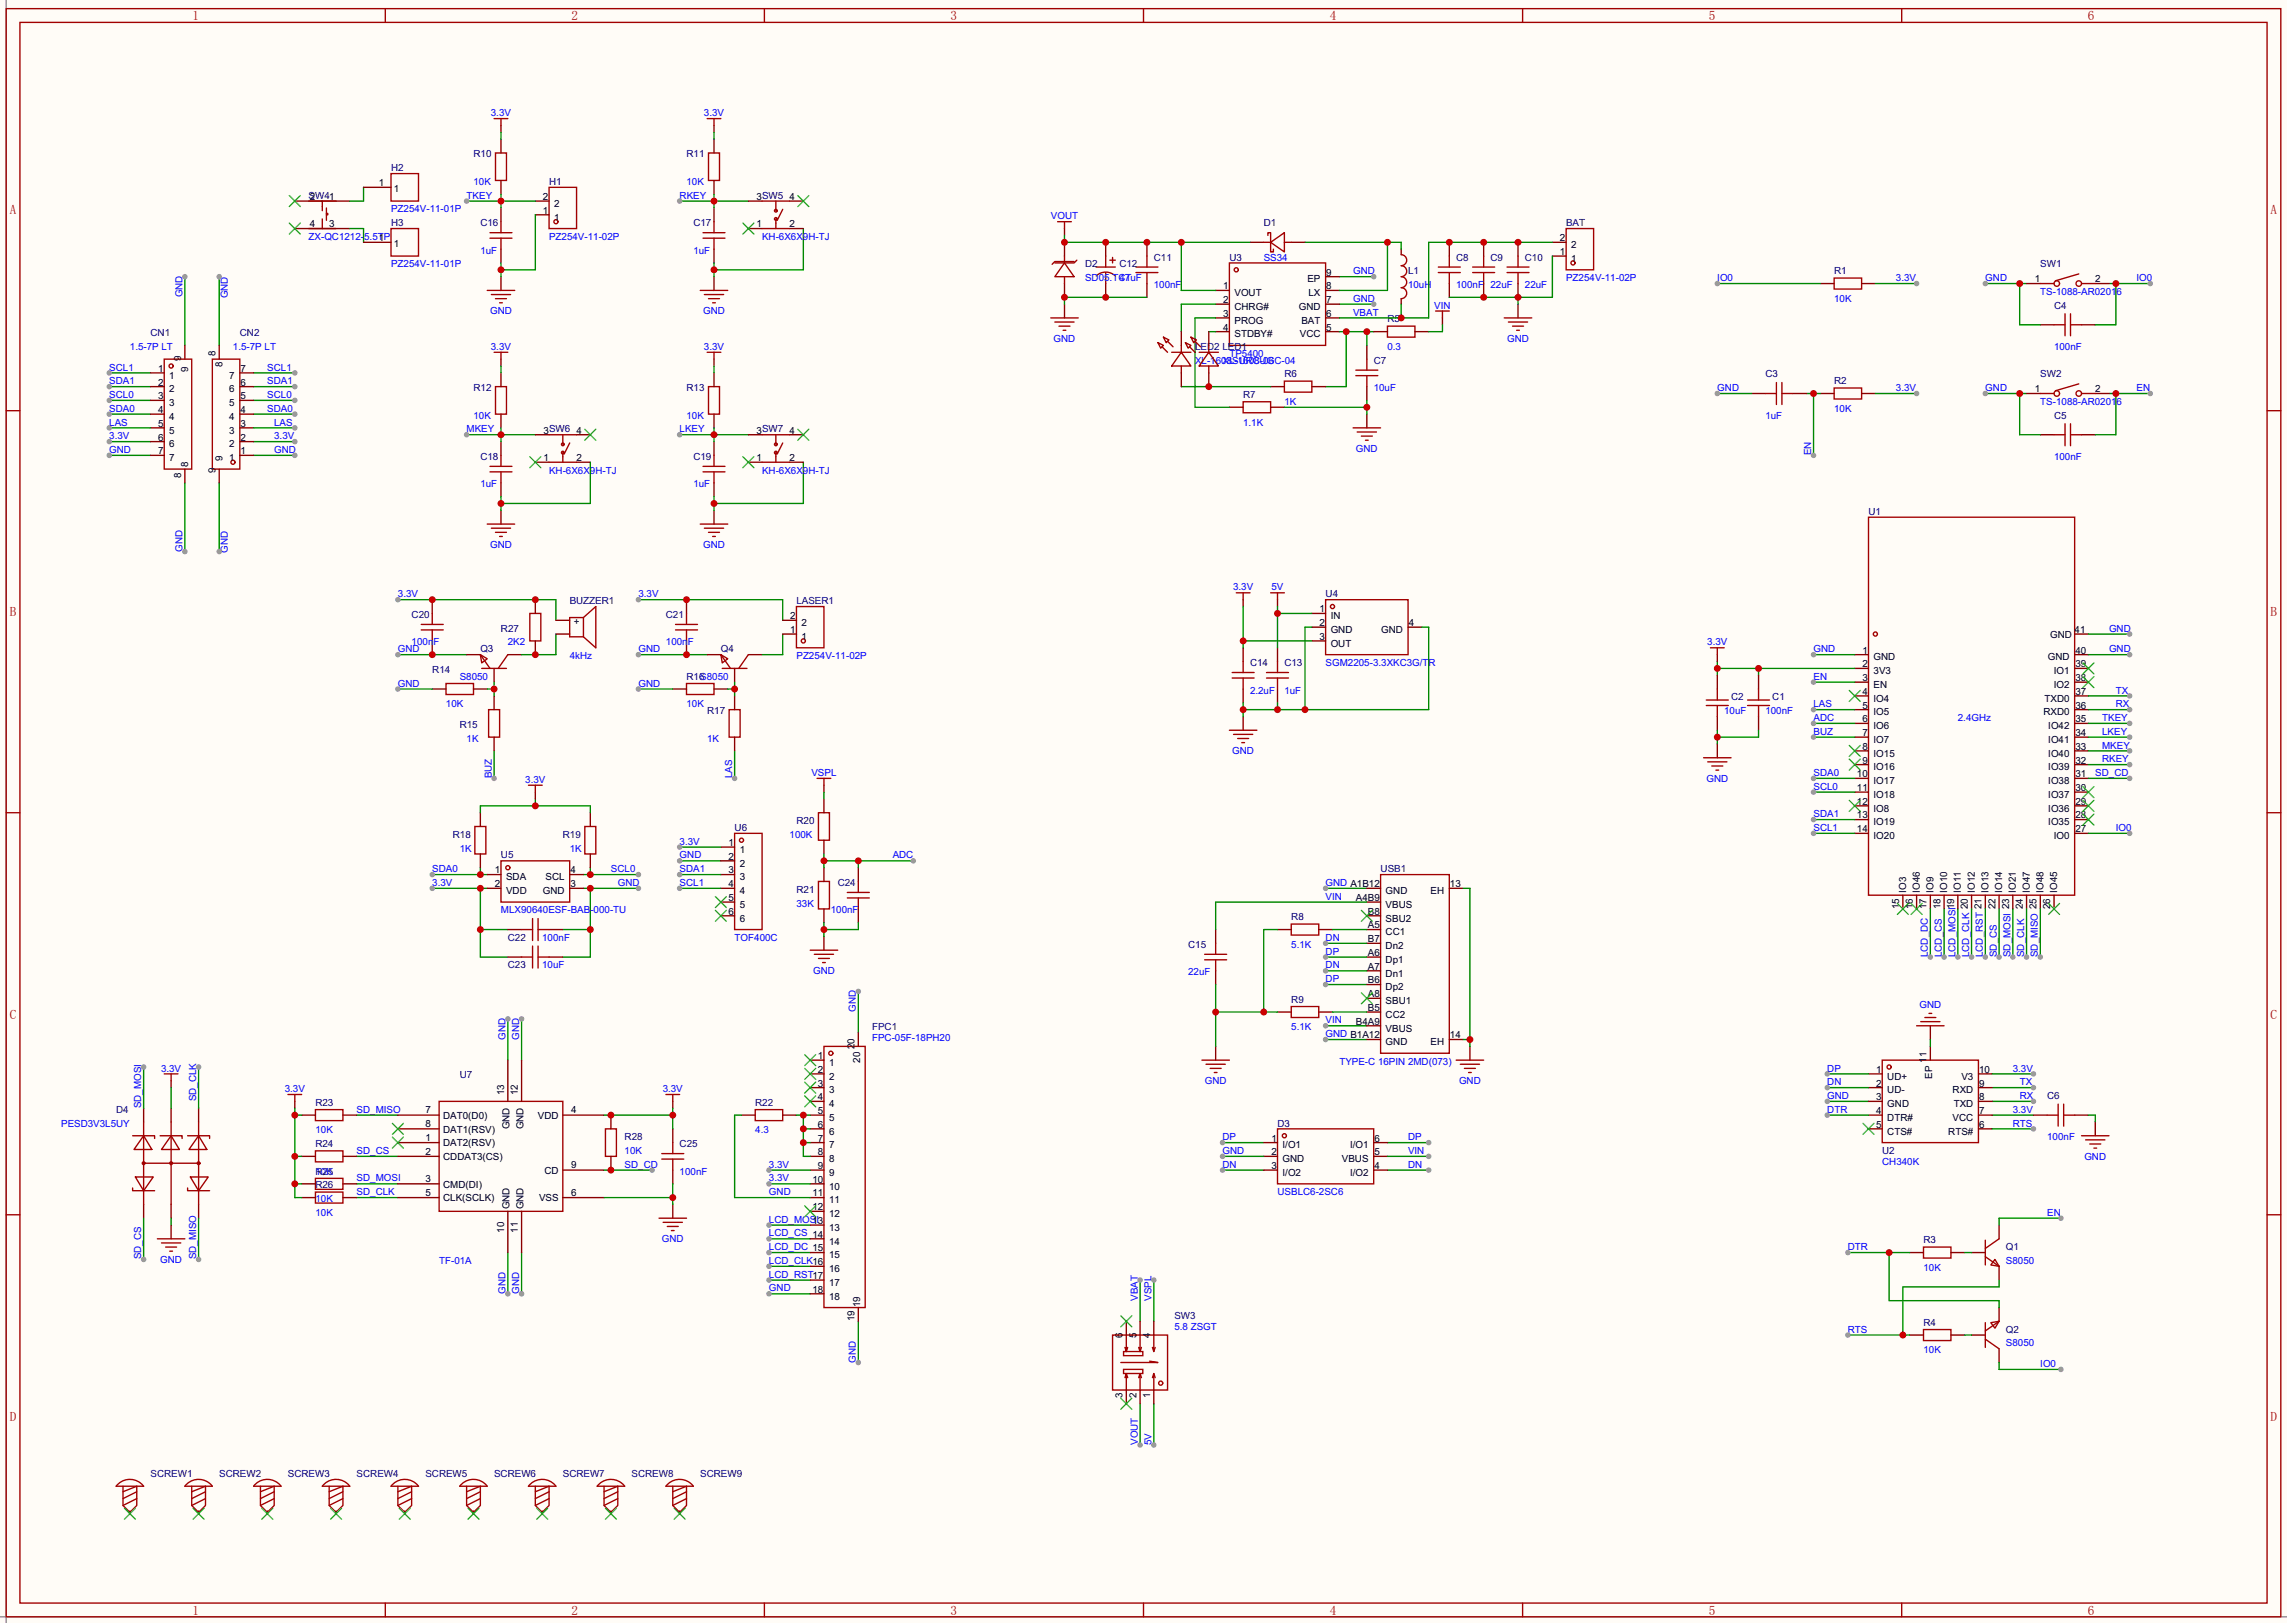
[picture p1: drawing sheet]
<svg xmlns="http://www.w3.org/2000/svg" width="423mm" height="300mm" viewBox="0 0 423 300" stroke-linecap="round" stroke-linejoin="round" font-family="sans-serif">
<defs><g id="words">
<g font-size="2.4" fill="#a00000">
<text x="35.6" y="3.7">1</text>
<text x="105.6" y="3.7">2</text>
<text x="175.7" y="3.7">3</text>
<text x="245.7" y="3.7">4</text>
<text x="315.8" y="3.7">5</text>
<text x="385.9" y="3.7">6</text>
<text x="1.8" y="39.6">A</text>
<text x="419.6" y="39.6">A</text>
<text x="1.8" y="113.9">B</text>
<text x="419.6" y="113.9">B</text>
<text x="1.8" y="188.2">C</text>
<text x="419.6" y="188.2">C</text>
<text x="1.8" y="262.5">D</text>
<text x="419.6" y="262.5">D</text>
<text x="35.6" y="298.4">1</text>
<text x="105.6" y="298.4">2</text>
<text x="175.7" y="298.4">3</text>
<text x="245.7" y="298.4">4</text>
<text x="315.8" y="298.4">5</text>
<text x="385.9" y="298.4">6</text>
</g>
<g font-size="1.8" fill="#00f">
<text x="90.7" y="21.5">3.3V</text>
<text x="130.1" y="21.5">3.3V</text>
<text x="87.5" y="34.2">10K</text>
<text x="126.9" y="34.2">10K</text>
<text x="72.3" y="39.3">PZ254V-11-01P</text>
<text x="86.2" y="36.7">TKEY</text>
<text x="125.6" y="36.7">RKEY</text>
<text x="194.2" y="40.5">VOUT</text>
<text x="57" y="44.3">ZX-QC1212-5.5TP</text>
<text x="88.8" y="46.9">1uF</text>
<text x="101.5" y="44.3">PZ254V-11-02P</text>
<text x="128.1" y="46.9">1uF</text>
<text x="140.8" y="44.3">KH-6X6X9H-TJ</text>
<text x="72.3" y="49.4">PZ254V-11-01P</text>
<text x="200.5" y="52">SD05.TCT</text>
<text x="206.9" y="52">47uF</text>
<text x="213.2" y="53.2">100nF</text>
<text x="233.6" y="48.2">SS34</text>
<text x="250.1" y="50.7">GND</text>
<text x="260.2" y="53.2">10uH</text>
<text x="269.1" y="53.2">100nF</text>
<text x="275.5" y="53.2">22uF</text>
<text x="281.8" y="53.2">22uF</text>
<text x="289.4" y="52">PZ254V-11-02P</text>
<text x="317.4" y="52">IO0</text>
<text x="350.4" y="52">3.3V</text>
<text x="366.9" y="52">GND</text>
<text x="394.8" y="52">IO0</text>
<text x="33.7" y="54.9" transform="rotate(-90 33.7 54.9)">GND</text>
<text x="42.1" y="55.2" transform="rotate(-90 42.1 55.2)">GND</text>
<text x="90.6" y="58.1">GND</text>
<text x="129.9" y="58.1">GND</text>
<text x="250.1" y="55.8">GND</text>
<text x="250.1" y="58.3">VBAT</text>
<text x="265.1" y="57">VIN</text>
<text x="339" y="55.8">10K</text>
<text x="377.1" y="54.5">TS-1088-AR02016</text>
<text x="24" y="64.7">1.5-7P LT</text>
<text x="43.1" y="64.7">1.5-7P LT</text>
<text x="90.7" y="64.7">3.3V</text>
<text x="130.1" y="64.7">3.3V</text>
<text x="194.7" y="63.1">GND</text>
<text x="227.2" y="65.9">TP5400</text>
<text x="256.4" y="64.7">0.3</text>
<text x="278.5" y="63.1">GND</text>
<text x="379.6" y="64.7">100nF</text>
<text x="20.2" y="71">SDA1</text>
<text x="20.2" y="68.5">SCL1</text>
<text x="49.4" y="71">SDA1</text>
<text x="49.4" y="68.5">SCL1</text>
<text x="220.9" y="67.2">XL-1608SURC-06</text>
<text x="225.9" y="67.2">XL-1608UGC-04</text>
<text x="20.2" y="76.1">SDA0</text>
<text x="20.2" y="73.6">SCL0</text>
<text x="49.4" y="73.6">SCL0</text>
<text x="49.4" y="76.1">SDA0</text>
<text x="87.5" y="77.4">10K</text>
<text x="126.9" y="77.4">10K</text>
<text x="237.4" y="74.8">1K</text>
<text x="253.9" y="72.3">10uF</text>
<text x="317.4" y="72.3">GND</text>
<text x="326.3" y="77.4">1uF</text>
<text x="339" y="76.1">10K</text>
<text x="350.4" y="72.3">3.3V</text>
<text x="366.9" y="72.3">GND</text>
<text x="377.1" y="74.8">TS-1088-AR02016</text>
<text x="394.8" y="72.3">EN</text>
<text x="20.2" y="83.7">GND</text>
<text x="20.2" y="81.2">3.3V</text>
<text x="20.2" y="78.6">LAS</text>
<text x="50.7" y="81.2">3.3V</text>
<text x="50.7" y="83.7">GND</text>
<text x="50.7" y="78.6">LAS</text>
<text x="86.2" y="79.9">MKEY</text>
<text x="125.6" y="79.9">LKEY</text>
<text x="229.7" y="78.6">1.1K</text>
<text x="250.6" y="83.5">GND</text>
<text x="101.5" y="87.5">KH-6X6X9H-TJ</text>
<text x="140.8" y="87.5">KH-6X6X9H-TJ</text>
<text x="334.7" y="84.1" transform="rotate(-90 334.7 84.1)">EN</text>
<text x="379.6" y="85">100nF</text>
<text x="88.8" y="90.1">1uF</text>
<text x="128.1" y="90.1">1uF</text>
<text x="33.7" y="101.9" transform="rotate(-90 33.7 101.9)">GND</text>
<text x="90.6" y="101.2">GND</text>
<text x="129.9" y="101.2">GND</text>
<text x="42.1" y="102.2" transform="rotate(-90 42.1 102.2)">GND</text>
<text x="73.5" y="110.4">3.3V</text>
<text x="118" y="110.4">3.3V</text>
<text x="227.9" y="109.1">3.3V</text>
<text x="235" y="109.1">5V</text>
<text x="76.1" y="119.3">100nF</text>
<text x="93.9" y="119.3">2K2</text>
<text x="123.1" y="119.3">100nF</text>
<text x="315.5" y="119.3">3.3V</text>
<text x="389.8" y="116.7">GND</text>
<text x="73.5" y="120.5">GND</text>
<text x="85" y="125.6">S8050</text>
<text x="105.3" y="121.8">4kHz</text>
<text x="118" y="120.5">GND</text>
<text x="147.2" y="121.8">PZ254V-11-02P</text>
<text x="245" y="123.1">SGM2205-3.3XKC3G/TR</text>
<text x="335.2" y="120.5">GND</text>
<text x="335.2" y="125.6">EN</text>
<text x="389.8" y="120.5">GND</text>
<text x="73.5" y="126.9">GND</text>
<text x="82.4" y="130.7">10K</text>
<text x="118" y="126.9">GND</text>
<text x="126.9" y="130.7">10K</text>
<text x="231" y="128.2">2.2uF</text>
<text x="237.4" y="128.2">1uF</text>
<text x="318.6" y="132">10uF</text>
<text x="326.3" y="132">100nF</text>
<text x="335.2" y="130.7">LAS</text>
<text x="391" y="128.2">TX</text>
<text x="391" y="130.7">RX</text>
<text x="86.2" y="137.1">1K</text>
<text x="130.7" y="137.1">1K</text>
<text x="335.2" y="133.2">ADC</text>
<text x="335.2" y="135.8">BUZ</text>
<text x="361.8" y="133.2">2.4GHz</text>
<text x="388.5" y="135.8">LKEY</text>
<text x="388.5" y="133.2">TKEY</text>
<text x="90.9" y="143.8" transform="rotate(-90 90.9 143.8)">BUZ</text>
<text x="135.3" y="143.8" transform="rotate(-90 135.3 143.8)">LAS</text>
<text x="150" y="143.4">VSPL</text>
<text x="227.7" y="139.3">GND</text>
<text x="335.2" y="143.4">SDA0</text>
<text x="387.2" y="143.4">SD_CD</text>
<text x="388.5" y="140.9">RKEY</text>
<text x="388.5" y="138.3">MKEY</text>
<text x="97.1" y="144.7">3.3V</text>
<text x="315.4" y="144.4">GND</text>
<text x="335.2" y="145.9">SCL0</text>
<text x="145.9" y="154.8">100K</text>
<text x="335.2" y="151">SDA1</text>
<text x="335.2" y="153.6">SCL1</text>
<text x="391" y="153.6">IO0</text>
<text x="79.9" y="161.2">SDA0</text>
<text x="85" y="157.4">1K</text>
<text x="105.3" y="157.4">1K</text>
<text x="112.9" y="161.2">SCL0</text>
<text x="125.6" y="158.6">GND</text>
<text x="125.6" y="156.1">3.3V</text>
<text x="125.6" y="161.2">SDA1</text>
<text x="165" y="158.6">ADC</text>
<text x="79.9" y="163.7">3.3V</text>
<text x="114.2" y="163.7">GND</text>
<text x="125.6" y="163.7">SCL1</text>
<text x="147.2" y="167.5">33K</text>
<text x="245" y="163.7">GND A1B12</text>
<text x="245" y="166.3">VIN</text>
<text x="92.6" y="168.8">MLX90640ESF-BAB-000-TU</text>
<text x="100.2" y="173.9">100nF</text>
<text x="135.8" y="173.9">TOF400C</text>
<text x="153.5" y="168.8">100nF</text>
<text x="245" y="173.9">DN</text>
<text x="100.2" y="179">10uF</text>
<text x="150.3" y="180">GND</text>
<text x="238.6" y="175.2">5.1K</text>
<text x="245" y="176.4">DP</text>
<text x="245" y="179">DN</text>
<text x="356.3" y="176.9" transform="rotate(-90 356.3 176.9)">LCD_DC</text>
<text x="358.8" y="176.9" transform="rotate(-90 358.8 176.9)">LCD_CS</text>
<text x="361.4" y="176.9" transform="rotate(-90 361.4 176.9)">LCD_MOSI19</text>
<text x="363.9" y="176.9" transform="rotate(-90 363.9 176.9)">LCD_CLK 20</text>
<text x="366.5" y="176.9" transform="rotate(-90 366.5 176.9)">LCD_RST 21</text>
<text x="369" y="176.9" transform="rotate(-90 369 176.9)">SD_CS</text>
<text x="371.5" y="176.9" transform="rotate(-90 371.5 176.9)">SD_MOSI 23</text>
<text x="374.1" y="176.9" transform="rotate(-90 374.1 176.9)">SD_CLK</text>
<text x="376.6" y="176.9" transform="rotate(-90 376.6 176.9)">SD_MISO 25</text>
<text x="219.6" y="180.2">22uF</text>
<text x="245" y="181.5">DP</text>
<text x="158.2" y="187" transform="rotate(-90 158.2 187)">GND</text>
<text x="238.6" y="190.4">5.1K</text>
<text x="245" y="191.7">GND B1A12</text>
<text x="245" y="189.1">VIN</text>
<text x="354.7" y="186.3">GND</text>
<text x="93.4" y="192.1" transform="rotate(-90 93.4 192.1)">GND</text>
<text x="96" y="192.1" transform="rotate(-90 96 192.1)">GND</text>
<text x="161.2" y="192.4">FPC-05F-18PH20</text>
<text x="247.5" y="196.7">TYPE-C 16PIN 2MD(073)</text>
<text x="29.8" y="198">3.3V</text>
<text x="36.3" y="203.5" transform="rotate(-90 36.3 203.5)">SD_CLK</text>
<text x="52.6" y="201.8">3.3V</text>
<text x="122.5" y="201.8">3.3V</text>
<text x="222.6" y="200.3">GND</text>
<text x="269.6" y="200.3">GND</text>
<text x="337.7" y="203.1">GND</text>
<text x="337.7" y="198">DP</text>
<text x="337.7" y="200.6">DN</text>
<text x="372" y="198">3.3V</text>
<text x="373.3" y="203.1">RX</text>
<text x="373.3" y="200.6">TX</text>
<text x="11.3" y="208.2">PESD3V3L5UY</text>
<text x="26.1" y="204.8" transform="rotate(-90 26.1 204.8)">SD_MOSI</text>
<text x="58.3" y="209.4">10K</text>
<text x="65.9" y="205.6">SD_MISO</text>
<text x="139.6" y="209.4">4.3</text>
<text x="337.7" y="205.6">DTR</text>
<text x="372" y="205.6">3.3V</text>
<text x="372" y="208.2">RTS</text>
<text x="65.9" y="213.3">SD_CS</text>
<text x="115.4" y="213.3">10K</text>
<text x="115.4" y="215.8">SD_CD</text>
<text x="142.1" y="215.8">3.3V</text>
<text x="225.9" y="210.7">DP</text>
<text x="225.9" y="215.8">DN</text>
<text x="225.9" y="213.3">GND</text>
<text x="260.2" y="210.7">DP</text>
<text x="260.2" y="215.8">DN</text>
<text x="260.2" y="213.3">VIN</text>
<text x="347.9" y="215.3">CH340K</text>
<text x="378.3" y="210.7">100nF</text>
<text x="385.2" y="214.3">GND</text>
<text x="58.3" y="217.1">10K</text>
<text x="65.9" y="218.3">SD_MOSI</text>
<text x="65.9" y="220.9">SD_CLK</text>
<text x="125.6" y="217.1">100nF</text>
<text x="142.1" y="218.3">3.3V</text>
<text x="142.1" y="220.9">GND</text>
<text x="236.1" y="220.9">USBLC6-2SC6</text>
<text x="58.3" y="224.7">10K</text>
<text x="58.3" y="222.1">10K</text>
<text x="142.1" y="226">LCD_MOSI</text>
<text x="378.3" y="224.7">EN</text>
<text x="26.1" y="232.7" transform="rotate(-90 26.1 232.7)">SD_CS</text>
<text x="29.6" y="233.3">GND</text>
<text x="36.3" y="232.7" transform="rotate(-90 36.3 232.7)">SD_MISO</text>
<text x="81.2" y="233.6">TF-01A</text>
<text x="122.3" y="229.5">GND</text>
<text x="142.1" y="233.6">LCD_CLK16</text>
<text x="142.1" y="231">LCD_DC 15</text>
<text x="142.1" y="228.5">LCD_CS 14</text>
<text x="341.5" y="231">DTR</text>
<text x="370.7" y="233.6">S8050</text>
<text x="93.4" y="239.1" transform="rotate(-90 93.4 239.1)">GND</text>
<text x="96" y="239.1" transform="rotate(-90 96 239.1)">GND</text>
<text x="142.1" y="238.7">GND</text>
<text x="142.1" y="236.1">LCD_RST17</text>
<text x="355.5" y="234.8">10K</text>
<text x="210.3" y="240.4" transform="rotate(-90 210.3 240.4)">VBAT</text>
<text x="212.8" y="240.4" transform="rotate(-90 212.8 240.4)">VSPL</text>
<text x="217" y="245.8">5.8 ZSGT</text>
<text x="158.2" y="251.8" transform="rotate(-90 158.2 251.8)">GND</text>
<text x="341.5" y="246.3">RTS</text>
<text x="355.5" y="250.1">10K</text>
<text x="370.7" y="248.8">S8050</text>
<text x="377.1" y="252.6">IO0</text>
<text x="210.3" y="267" transform="rotate(-90 210.3 267)">VOUT</text>
<text x="212.8" y="267" transform="rotate(-90 212.8 267)">5V</text>
</g>
<g font-size="1.8" fill="#000080">
<text x="87.5" y="29.1">R10</text>
<text x="126.9" y="29.1">R11</text>
<text x="72.3" y="31.6">H2</text>
<text x="101.5" y="34.2">H1</text>
<text x="57" y="36.7">SW41</text>
<text x="72.3" y="41.8">H3</text>
<text x="88.8" y="41.8">C16</text>
<text x="128.1" y="41.8">C17</text>
<text x="233.6" y="41.8">D1</text>
<text x="289.4" y="41.8">BAT</text>
<text x="200.5" y="49.4">D2</text>
<text x="206.9" y="49.4">C12</text>
<text x="213.2" y="48.2">C11</text>
<text x="227.2" y="48.2">U3</text>
<text x="260.2" y="50.7">L1</text>
<text x="269.1" y="48.2">C8</text>
<text x="275.5" y="48.2">C9</text>
<text x="281.8" y="48.2">C10</text>
<text x="339" y="50.7">R1</text>
<text x="377.1" y="49.4">SW1</text>
<text x="256.4" y="59.6">R5</text>
<text x="379.6" y="57">C4</text>
<text x="27.8" y="62.1">CN1</text>
<text x="44.3" y="62.1">CN2</text>
<text x="220.9" y="64.7">LED2 LED1</text>
<text x="237.4" y="69.7">R6</text>
<text x="253.9" y="67.2">C7</text>
<text x="326.3" y="69.7">C3</text>
<text x="339" y="71">R2</text>
<text x="377.1" y="69.7">SW2</text>
<text x="87.5" y="72.3">R12</text>
<text x="126.9" y="72.3">R13</text>
<text x="229.7" y="73.6">R7</text>
<text x="379.6" y="77.4">C5</text>
<text x="88.8" y="85">C18</text>
<text x="128.1" y="85">C19</text>
<text x="345.3" y="95.1">U1</text>
<text x="105.3" y="111.7">BUZZER1</text>
<text x="147.2" y="111.7">LASER1</text>
<text x="245" y="110.4">U4</text>
<text x="76.1" y="114.2">C20</text>
<text x="92.6" y="116.7">R27</text>
<text x="123.1" y="114.2">C21</text>
<text x="79.9" y="124.4">R14</text>
<text x="88.8" y="120.5">Q3</text>
<text x="126.9" y="125.6">R16S8050</text>
<text x="133.2" y="120.5">Q4</text>
<text x="231" y="123.1">C14</text>
<text x="237.4" y="123.1">C13</text>
<text x="130.7" y="132">R17</text>
<text x="319.9" y="129.4">C2</text>
<text x="327.5" y="129.4">C1</text>
<text x="85" y="134.5">R15</text>
<text x="83.7" y="154.8">R18</text>
<text x="104" y="154.8">R19</text>
<text x="135.8" y="153.6">U6</text>
<text x="147.2" y="152.3">R20</text>
<text x="92.6" y="158.6">U5</text>
<text x="255.1" y="161.2">USB1</text>
<text x="147.2" y="165">R21</text>
<text x="154.8" y="163.7">C24</text>
<text x="93.9" y="173.9">C22</text>
<text x="238.6" y="170.1">R8</text>
<text x="93.9" y="179">C23</text>
<text x="219.6" y="175.2">C15</text>
<text x="238.6" y="185.3">R9</text>
<text x="161.2" y="190.4">FPC1</text>
<text x="85" y="199.3">U7</text>
<text x="378.3" y="203.1">C6</text>
<text x="21.5" y="205.6">D4</text>
<text x="58.3" y="204.4">R23</text>
<text x="139.6" y="204.4">R22</text>
<text x="236.1" y="208.2">D3</text>
<text x="58.3" y="212">R24</text>
<text x="115.4" y="210.7">R28</text>
<text x="125.6" y="212">C25</text>
<text x="347.9" y="213.3">U2</text>
<text x="58.3" y="219.6">R26</text>
<text x="58.3" y="217.1">R25</text>
<text x="355.5" y="229.8">R3</text>
<text x="370.7" y="231">Q1</text>
<text x="217" y="243.7">SW3</text>
<text x="355.5" y="245">R4</text>
<text x="370.7" y="246.3">Q2</text>
<text x="27.8" y="272.9">SCREW1</text>
<text x="40.5" y="272.9">SCREW2</text>
<text x="53.2" y="272.9">SCREW3</text>
<text x="65.9" y="272.9">SCREW4</text>
<text x="78.6" y="272.9">SCREW5</text>
<text x="91.3" y="272.9">SCREW6</text>
<text x="104" y="272.9">SCREW7</text>
<text x="116.7" y="272.9">SCREW8</text>
<text x="129.4" y="272.9">SCREW9</text>
</g>
<g font-size="1.8">
<text x="70" y="34.4">1</text>
<text x="72.8" y="35.4">1</text>
<text x="57.3" y="37">2</text>
<text x="100.3" y="39.5">1</text>
<text x="100.3" y="37">2</text>
<text x="102.4" y="40.8">1</text>
<text x="102.4" y="38.2">2</text>
<text x="139.8" y="37">3SW5</text>
<text x="145.9" y="37">4</text>
<text x="57.3" y="42">4</text>
<text x="60.8" y="42">3</text>
<text x="70" y="44.6">1</text>
<text x="72.8" y="45.6">1</text>
<text x="139.8" y="42">1</text>
<text x="145.9" y="42">2</text>
<text x="288.3" y="47.1">1</text>
<text x="288.3" y="44.6">2</text>
<text x="290.4" y="45.8">2</text>
<text x="226.1" y="53.5">1</text>
<text x="241.6" y="52.2">EP</text>
<text x="245.1" y="53.5">8</text>
<text x="245.1" y="50.9">9</text>
<text x="290.4" y="48.4">1</text>
<text x="376.1" y="52.2">1</text>
<text x="387.2" y="52.2">2</text>
<text x="226.1" y="56">2</text>
<text x="226.1" y="58.5">3</text>
<text x="228.1" y="54.7">VOUT</text>
<text x="228.1" y="57.3">CHRG#</text>
<text x="228.1" y="59.8">PROG</text>
<text x="240" y="57.3">GND</text>
<text x="240.5" y="59.8">BAT</text>
<text x="241.8" y="54.7">LX</text>
<text x="245.1" y="58.5">6</text>
<text x="245.1" y="56">7</text>
<text x="39.8" y="65.8" transform="rotate(-90 39.8 65.8)">8</text>
<text x="226.1" y="61.1">4</text>
<text x="228.1" y="62.4">STDBY#</text>
<text x="240.2" y="62.4">VCC</text>
<text x="245.1" y="61.1">5</text>
<text x="29.2" y="68.7">1</text>
<text x="29.2" y="71.2">2</text>
<text x="31.3" y="70">1</text>
<text x="33.5" y="66.7" transform="rotate(-90 33.5 66.7)">9</text>
<text x="34.7" y="68.8" transform="rotate(-90 34.7 68.8)">9</text>
<text x="41.1" y="67.8" transform="rotate(-90 41.1 67.8)">8</text>
<text x="42.4" y="70">7</text>
<text x="44.4" y="71.2">6</text>
<text x="44.4" y="68.7">7</text>
<text x="29.2" y="73.8">3</text>
<text x="29.2" y="76.3">4</text>
<text x="31.3" y="72.5">2</text>
<text x="31.3" y="75.1">3</text>
<text x="31.3" y="77.6">4</text>
<text x="42.4" y="77.6">4</text>
<text x="42.4" y="75.1">5</text>
<text x="42.4" y="72.5">6</text>
<text x="44.4" y="76.3">4</text>
<text x="44.4" y="73.8">5</text>
<text x="376.1" y="72.5">1</text>
<text x="387.2" y="72.5">2</text>
<text x="29.2" y="78.9">5</text>
<text x="29.2" y="81.4">6</text>
<text x="29.2" y="83.9">7</text>
<text x="31.3" y="80.1">5</text>
<text x="31.3" y="82.7">6</text>
<text x="42.4" y="82.7">2</text>
<text x="42.4" y="80.1">3</text>
<text x="44.4" y="83.9">1</text>
<text x="44.4" y="81.4">2</text>
<text x="44.4" y="78.9">3</text>
<text x="100.5" y="80.1">3SW6</text>
<text x="106.6" y="80.1">4</text>
<text x="139.8" y="80.1">3SW7</text>
<text x="145.9" y="80.1">4</text>
<text x="31.3" y="85.2">7</text>
<text x="33.5" y="88.3" transform="rotate(-90 33.5 88.3)">8</text>
<text x="34.7" y="86.2" transform="rotate(-90 34.7 86.2)">8</text>
<text x="39.8" y="87.3" transform="rotate(-90 39.8 87.3)">9</text>
<text x="41.1" y="85.3" transform="rotate(-90 41.1 85.3)">9</text>
<text x="42.4" y="85.2">1</text>
<text x="100.5" y="85.2">1</text>
<text x="106.6" y="85.2">2</text>
<text x="139.8" y="85.2">1</text>
<text x="145.9" y="85.2">2</text>
<text x="243.8" y="113.2">1</text>
<text x="106" y="115.4">+</text>
<text x="146.1" y="117">1</text>
<text x="146.1" y="114.4">2</text>
<text x="148.1" y="118.2">1</text>
<text x="148.1" y="115.7">2</text>
<text x="243.8" y="115.7">2</text>
<text x="243.8" y="118.2">3</text>
<text x="245.9" y="117">GND</text>
<text x="245.9" y="119.5">OUT</text>
<text x="245.9" y="114.4">IN</text>
<text x="255.3" y="117">GND</text>
<text x="260.3" y="115.7">4</text>
<text x="378.9" y="118">GND</text>
<text x="383.4" y="117">41</text>
<text x="344.2" y="120.8">1</text>
<text x="344.2" y="123.3">2</text>
<text x="344.2" y="125.9">3</text>
<text x="346.3" y="122">GND</text>
<text x="346.3" y="124.6">3V3</text>
<text x="378.4" y="122">GND</text>
<text x="379.6" y="124.6">IO1</text>
<text x="383.5" y="125.9">38</text>
<text x="383.5" y="123.3">39</text>
<text x="383.5" y="120.8">40</text>
<text x="344.2" y="128.4">4</text>
<text x="344.2" y="130.9">5</text>
<text x="346.3" y="127.1">EN</text>
<text x="346.3" y="129.7">IO4</text>
<text x="377.8" y="129.7">TXD0</text>
<text x="379.6" y="127.1">IO2</text>
<text x="383.5" y="130.9">36</text>
<text x="383.5" y="128.4">37</text>
<text x="344.2" y="133.5">6</text>
<text x="344.2" y="136">7</text>
<text x="346.3" y="132.2">IO5</text>
<text x="346.3" y="134.7">IO6</text>
<text x="346.3" y="137.3">IO7</text>
<text x="377.6" y="132.2">RXD0</text>
<text x="378.5" y="137.3">IO41</text>
<text x="378.5" y="134.7">IO42</text>
<text x="383.5" y="136">34</text>
<text x="383.5" y="133.5">35</text>
<text x="343.2" y="143.6">10</text>
<text x="344.2" y="138.6">8</text>
<text x="344.2" y="141.1">9</text>
<text x="346.3" y="139.8">IO15</text>
<text x="346.3" y="142.4">IO16</text>
<text x="378.5" y="142.4">IO39</text>
<text x="378.5" y="139.8">IO40</text>
<text x="383.5" y="143.6">31</text>
<text x="383.5" y="141.1">32</text>
<text x="383.5" y="138.6">33</text>
<text x="343.2" y="146.2">11</text>
<text x="343.2" y="148.7">12</text>
<text x="346.3" y="144.9">IO17</text>
<text x="346.3" y="147.4">IO18</text>
<text x="346.3" y="150">IO8</text>
<text x="378.5" y="150">IO36</text>
<text x="378.5" y="147.4">IO37</text>
<text x="378.5" y="144.9">IO38</text>
<text x="383.5" y="148.7">29</text>
<text x="383.5" y="146.2">30</text>
<text x="343.2" y="151.3">13</text>
<text x="343.2" y="153.8">14</text>
<text x="346.3" y="152.5">IO19</text>
<text x="346.3" y="155.1">IO20</text>
<text x="378.5" y="152.5">IO35</text>
<text x="379.6" y="155.1">IO0</text>
<text x="383.5" y="153.8">27</text>
<text x="383.5" y="151.3">28</text>
<text x="91.4" y="161.4">1</text>
<text x="105.4" y="161.4">4</text>
<text x="134.6" y="156.3">1</text>
<text x="134.6" y="158.9">2</text>
<text x="134.6" y="161.4">3</text>
<text x="136.7" y="157.6">1</text>
<text x="136.7" y="160.1">2</text>
<text x="91.4" y="164">2</text>
<text x="93.5" y="162.7">SDA</text>
<text x="93.5" y="165.2">VDD</text>
<text x="100.3" y="165.2">GND</text>
<text x="100.8" y="162.7">SCL</text>
<text x="105.4" y="164">3</text>
<text x="134.6" y="164">4</text>
<text x="134.6" y="166.5">5</text>
<text x="136.7" y="162.7">3</text>
<text x="136.7" y="165.2">4</text>
<text x="136.7" y="167.8">5</text>
<text x="250.6" y="166.5">A4B9</text>
<text x="256.1" y="165.2">GND</text>
<text x="256.1" y="167.8">VBUS</text>
<text x="264.4" y="165.2">EH</text>
<text x="268" y="164">13</text>
<text x="352.2" y="165" transform="rotate(-90 352.2 165)">IO3</text>
<text x="354.8" y="165" transform="rotate(-90 354.8 165)">IO46</text>
<text x="357.3" y="165" transform="rotate(-90 357.3 165)">IO9</text>
<text x="359.9" y="165" transform="rotate(-90 359.9 165)">IO10</text>
<text x="362.4" y="165" transform="rotate(-90 362.4 165)">IO11</text>
<text x="364.9" y="165" transform="rotate(-90 364.9 165)">IO12</text>
<text x="367.5" y="165" transform="rotate(-90 367.5 165)">IO13</text>
<text x="370" y="165" transform="rotate(-90 370 165)">IO14</text>
<text x="372.6" y="165" transform="rotate(-90 372.6 165)">IO21</text>
<text x="375.1" y="165" transform="rotate(-90 375.1 165)">IO47</text>
<text x="377.6" y="165" transform="rotate(-90 377.6 165)">IO48</text>
<text x="380.2" y="165" transform="rotate(-90 380.2 165)">IO45</text>
<text x="134.6" y="169">6</text>
<text x="136.7" y="170.3">6</text>
<text x="252.8" y="169">B8</text>
<text x="252.8" y="171.6">A5</text>
<text x="256.1" y="170.3">SBU2</text>
<text x="256.1" y="172.8">CC1</text>
<text x="351" y="168.1" transform="rotate(-90 351 168.1)">15</text>
<text x="353.5" y="168.1" transform="rotate(-90 353.5 168.1)">16</text>
<text x="356.1" y="168.1" transform="rotate(-90 356.1 168.1)">17</text>
<text x="358.6" y="168.1" transform="rotate(-90 358.6 168.1)">18</text>
<text x="368.8" y="168.1" transform="rotate(-90 368.8 168.1)">22</text>
<text x="373.8" y="168.1" transform="rotate(-90 373.8 168.1)">24</text>
<text x="378.9" y="168.1" transform="rotate(-90 378.9 168.1)">26</text>
<text x="252.8" y="174.1">B7</text>
<text x="252.8" y="176.7">A6</text>
<text x="252.8" y="179.2">A7</text>
<text x="256.1" y="175.4">Dn2</text>
<text x="256.1" y="177.9">Dp1</text>
<text x="252.8" y="181.7">B6</text>
<text x="252.8" y="184.3">A8</text>
<text x="256.1" y="180.5">Dn1</text>
<text x="256.1" y="183">Dp2</text>
<text x="256.1" y="185.5">SBU1</text>
<text x="250.6" y="189.4">B4A9</text>
<text x="252.8" y="186.8">B5</text>
<text x="256.1" y="188.1">CC2</text>
<text x="256.1" y="190.6">VBUS</text>
<text x="268" y="191.9">14</text>
<text x="151.1" y="195.7">1</text>
<text x="153.2" y="197">1</text>
<text x="157.9" y="193.9" transform="rotate(-90 157.9 193.9)">20</text>
<text x="159" y="196.4" transform="rotate(-90 159 196.4)">20</text>
<text x="256.1" y="193.2">GND</text>
<text x="264.4" y="193.2">EH</text>
<text x="356.1" y="196.4" transform="rotate(-90 356.1 196.4)">11</text>
<text x="93.2" y="202.4" transform="rotate(-90 93.2 202.4)">13</text>
<text x="95.7" y="202.4" transform="rotate(-90 95.7 202.4)">12</text>
<text x="151.1" y="198.2">2</text>
<text x="151.1" y="200.8">3</text>
<text x="151.1" y="203.3">4</text>
<text x="153.2" y="199.5">2</text>
<text x="153.2" y="202.1">3</text>
<text x="346.7" y="198.2">1</text>
<text x="346.7" y="200.8">2</text>
<text x="346.7" y="203.3">3</text>
<text x="348.8" y="199.5">UD+</text>
<text x="348.8" y="202.1">UD-</text>
<text x="357.1" y="199.3" transform="rotate(-90 357.1 199.3)">EP</text>
<text x="360.9" y="202.1">RXD</text>
<text x="362.5" y="199.5">V3</text>
<text x="365.8" y="203.3">8</text>
<text x="365.8" y="200.8">9</text>
<text x="365.8" y="198.2">10</text>
<text x="78.6" y="205.8">7</text>
<text x="78.6" y="208.3">8</text>
<text x="81.9" y="206.8">DAT0(D0)</text>
<text x="81.9" y="209.3">DAT1(RSV)</text>
<text x="94.2" y="208.7" transform="rotate(-90 94.2 208.7)">GND</text>
<text x="96.7" y="208.7" transform="rotate(-90 96.7 208.7)">GND</text>
<text x="99.4" y="206.8">VDD</text>
<text x="105.5" y="205.8">4</text>
<text x="151.1" y="205.9">5</text>
<text x="151.1" y="208.4">6</text>
<text x="153.2" y="204.6">4</text>
<text x="153.2" y="207.1">5</text>
<text x="153.2" y="209.7">6</text>
<text x="346.7" y="205.9">4</text>
<text x="346.7" y="208.4">5</text>
<text x="348.8" y="204.6">GND</text>
<text x="348.8" y="207.1">DTR#</text>
<text x="348.8" y="209.7">CTS#</text>
<text x="360.1" y="209.7">RTS#</text>
<text x="360.9" y="207.1">VCC</text>
<text x="361.1" y="204.6">TXD</text>
<text x="365.8" y="208.4">6</text>
<text x="365.8" y="205.9">7</text>
<text x="78.6" y="210.8">1</text>
<text x="78.6" y="213.4">2</text>
<text x="81.9" y="211.9">DAT2(RSV)</text>
<text x="81.9" y="214.4">CDDAT3(CS)</text>
<text x="105.5" y="215.9">9</text>
<text x="151.1" y="210.9">7</text>
<text x="151.1" y="213.5">8</text>
<text x="153.2" y="212.2">7</text>
<text x="153.2" y="214.8">8</text>
<text x="235" y="210.9">1</text>
<text x="235" y="213.5">2</text>
<text x="237" y="212.2">I/O1</text>
<text x="237" y="214.8">GND</text>
<text x="248" y="214.8">VBUS</text>
<text x="249.5" y="212.2">I/O1</text>
<text x="254" y="213.5">5</text>
<text x="254" y="210.9">6</text>
<text x="78.6" y="218.5">3</text>
<text x="78.6" y="221">5</text>
<text x="81.9" y="219.5">CMD(DI)</text>
<text x="100.6" y="216.9">CD</text>
<text x="105.5" y="221">6</text>
<text x="150.1" y="218.6">10</text>
<text x="150.1" y="221.1">11</text>
<text x="151.1" y="216">9</text>
<text x="153.2" y="217.3">9</text>
<text x="153.2" y="219.8">10</text>
<text x="235" y="216">3</text>
<text x="237" y="217.3">I/O2</text>
<text x="249.5" y="217.3">I/O2</text>
<text x="254" y="216">4</text>
<text x="81.9" y="222">CLK(SCLK)</text>
<text x="93.2" y="227.8" transform="rotate(-90 93.2 227.8)">10</text>
<text x="94.2" y="223.5" transform="rotate(-90 94.2 223.5)">GND</text>
<text x="95.7" y="227.8" transform="rotate(-90 95.7 227.8)">11</text>
<text x="96.7" y="223.5" transform="rotate(-90 96.7 223.5)">GND</text>
<text x="99.6" y="222">VSS</text>
<text x="150.1" y="223.6">12</text>
<text x="150.1" y="226.2">13</text>
<text x="153.2" y="222.4">11</text>
<text x="153.2" y="224.9">12</text>
<text x="153.2" y="227.5">13</text>
<text x="153.2" y="230">14</text>
<text x="153.2" y="232.5">15</text>
<text x="150.1" y="238.9">18</text>
<text x="153.2" y="235.1">16</text>
<text x="153.2" y="237.6">17</text>
<text x="153.2" y="240.2">18</text>
<text x="157.9" y="244.1" transform="rotate(-90 157.9 244.1)">19</text>
<text x="159" y="241.6" transform="rotate(-90 159 241.6)">19</text>
<text x="207.5" y="247.2" transform="rotate(-90 207.5 247.2)">6</text>
<text x="210" y="247.2" transform="rotate(-90 210 247.2)">5</text>
<text x="212.5" y="247.2" transform="rotate(-90 212.5 247.2)">4</text>
<text x="207.5" y="258.4" transform="rotate(-90 207.5 258.4)">3</text>
<text x="210" y="258.4" transform="rotate(-90 210 258.4)">2</text>
<text x="212.5" y="258.4" transform="rotate(-90 212.5 258.4)">1</text>
</g>
</g></defs>
<path d="M0 0h422.7v299.9h-422.7z" fill="#fffcf7"/>
<path d="M1.1 0v299.9M0 298.8h422.7" fill="none" stroke="#999" stroke-width=".25"/>
<g fill="none" stroke="#a10000" stroke-width=".25">
<path d="M1.1 1.6h420.4v297.2h-420.4zM3.7 4.1h415.3v292.1h-415.3zM71.2 1.6v2.5M141.3 1.6v2.5M211.3 1.6v2.5M281.4 1.6v2.5M351.5 1.6v2.5M1.1 75.9h2.6M419 75.9h2.5M345.3 95.6h38.1v69.8h-38.1zM1.1 150.2h2.6M419 150.2h2.5"/>
<path d="M1.1 224.5h2.6M419 224.5h2.5M71.2 296.2v2.6M141.3 296.2v2.6M211.3 296.2v2.6M281.4 296.2v2.6M351.5 296.2v2.6"/>
<circle cx="346.6" cy="117.2" r=".38"/>
</g>
<g fill="none" stroke="#870000" stroke-width=".25">
<path d="M383.4 117.2h2.6M342.8 121h2.5M342.8 123.5h2.5M342.8 126.1h2.5M342.8 128.6h2.5M342.8 131.1h2.5M342.8 133.7h2.5M342.8 136.2h2.5M342.8 138.8h2.5M383.4 121h2.6M383.4 123.5h2.6M383.4 126.1h2.6"/>
<path d="M383.4 128.6h2.6M383.4 131.1h2.6M383.4 133.7h2.6M383.4 136.2h2.6M383.4 138.8h2.6M342.8 141.3h2.5M342.8 143.8h2.5M342.8 146.4h2.5M342.8 148.9h2.5M342.8 151.5h2.5M342.8 154h2.5M383.4 141.3h2.6"/>
<path d="M383.4 143.8h2.6M383.4 146.4h2.6M383.4 148.9h2.6M383.4 151.5h2.6M383.4 154h2.6M351.7 165.4v2.6M354.2 165.4v2.6M356.7 165.4v2.6M359.3 165.4v2.6M361.8 165.4v2.6M364.4 165.4v2.6M366.9 165.4v2.6"/>
<path d="M369.4 165.4v2.6M372 165.4v2.6M374.5 165.4v2.6M377.1 165.4v2.6M379.6 165.4v2.6"/>
</g>
<g fill="none" stroke="#3c3" stroke-width=".25">
<path d="M341.8 127.6l2 2M341.8 137.7l2 2.1M343.8 127.6l-2 2M343.8 137.7l-2 2.1M384.9 125l2.1 2.1M384.9 122.5l2.1 2M387 125l-2.1 2.1M387 122.5l-2.1 2M341.8 140.3l2 2M341.8 147.9l2 2M343.8 140.3l-2 2M343.8 147.9l-2 2"/>
<path d="M384.9 150.4l2.1 2.1M384.9 147.9l2.1 2M384.9 145.4l2.1 2M387 150.4l-2.1 2.1M387 147.9l-2.1 2M387 145.4l-2.1 2M350.6 167l2.1 2M352.7 167l-2.1 2M353.2 167l2 2M355.2 167l-2 2M378.6 167l2 2M380.6 167l-2 2"/>
</g>
<path d="M46.9 81.6h7.6" fill="none" stroke="#008700" stroke-width=".25"/>
<circle cx="54.5" cy="81.6" r=".51" fill="#999"/>
<path d="M46.9 84.1h7.6" fill="none" stroke="#008700" stroke-width=".25"/>
<circle cx="54.5" cy="84.1" r=".51" fill="#999"/>
<path d="M386 121h7.6" fill="none" stroke="#008700" stroke-width=".25"/>
<circle cx="393.6" cy="121" r=".51" fill="#999"/>
<path d="M335.2 121h7.6" fill="none" stroke="#008700" stroke-width=".25"/>
<circle cx="335.2" cy="121" r=".51" fill="#999"/>
<path d="M20.2 84.1h7.6" fill="none" stroke="#008700" stroke-width=".25"/>
<circle cx="20.2" cy="84.1" r=".51" fill="#999"/>
<path d="M20.2 81.6h7.6" fill="none" stroke="#008700" stroke-width=".25"/>
<circle cx="20.2" cy="81.6" r=".51" fill="#999"/>
<path d="M317.4 122.2v2.6M317.4 123.5h25.4M325 123.5v1.3" fill="none" stroke="#008700" stroke-width=".25"/>
<g fill="#c00">
<circle cx="317.4" cy="123.5" r=".63"/>
<circle cx="325" cy="123.5" r=".63"/>
</g>
<path d="M20.2 76.5h7.6" fill="none" stroke="#008700" stroke-width=".25"/>
<circle cx="20.2" cy="76.5" r=".51" fill="#999"/>
<path d="M142.1 234h7.6" fill="none" stroke="#008700" stroke-width=".25"/>
<circle cx="142.1" cy="234" r=".51" fill="#999"/>
<path d="M20.2 74h7.6" fill="none" stroke="#008700" stroke-width=".25"/>
<circle cx="20.2" cy="74" r=".51" fill="#999"/>
<path d="M142.1 239.1h7.6" fill="none" stroke="#008700" stroke-width=".25"/>
<circle cx="142.1" cy="239.1" r=".51" fill="#999"/>
<path d="M158.6 183.2v7.6" fill="none" stroke="#008700" stroke-width=".25"/>
<circle cx="158.6" cy="183.2" r=".51" fill="#999"/>
<path d="M34.2 51.1v12.7" fill="none" stroke="#008700" stroke-width=".25"/>
<circle cx="34.2" cy="51.1" r=".51" fill="#999"/>
<path d="M46.9 74h7.6" fill="none" stroke="#008700" stroke-width=".25"/>
<circle cx="54.5" cy="74" r=".51" fill="#999"/>
<path d="M335.2 126.1h7.6" fill="none" stroke="#008700" stroke-width=".25"/>
<circle cx="335.2" cy="126.1" r=".51" fill="#999"/>
<path d="M335.2 146.4h7.6" fill="none" stroke="#008700" stroke-width=".25"/>
<circle cx="335.2" cy="146.4" r=".51" fill="#999"/>
<path d="M335.2 143.8h7.6" fill="none" stroke="#008700" stroke-width=".25"/>
<circle cx="335.2" cy="143.8" r=".51" fill="#999"/>
<path d="M158.6 244.2v7.6" fill="none" stroke="#008700" stroke-width=".25"/>
<circle cx="158.6" cy="251.8" r=".51" fill="#999"/>
<path d="M40.5 51.1v12.7" fill="none" stroke="#008700" stroke-width=".25"/>
<circle cx="40.5" cy="51.1" r=".51" fill="#999"/>
<path d="M34.2 89.2v12.7" fill="none" stroke="#008700" stroke-width=".25"/>
<circle cx="34.2" cy="101.9" r=".51" fill="#999"/>
<path d="M40.5 89.2v12.7" fill="none" stroke="#008700" stroke-width=".25"/>
<circle cx="40.5" cy="101.9" r=".51" fill="#999"/>
<path d="M46.9 76.5h7.6" fill="none" stroke="#008700" stroke-width=".25"/>
<circle cx="54.5" cy="76.5" r=".51" fill="#999"/>
<path d="M142.1 231.5h7.6" fill="none" stroke="#008700" stroke-width=".25"/>
<circle cx="142.1" cy="231.5" r=".51" fill="#999"/>
<path d="M142.1 228.9h7.6" fill="none" stroke="#008700" stroke-width=".25"/>
<circle cx="142.1" cy="228.9" r=".51" fill="#999"/>
<path d="M142.1 236.5h7.6" fill="none" stroke="#008700" stroke-width=".25"/>
<circle cx="142.1" cy="236.5" r=".51" fill="#999"/>
<path d="M142.1 226.4h7.6" fill="none" stroke="#008700" stroke-width=".25"/>
<circle cx="142.1" cy="226.4" r=".51" fill="#999"/>
<path d="M386 117.2h7.6" fill="none" stroke="#008700" stroke-width=".25"/>
<circle cx="393.6" cy="117.2" r=".51" fill="#999"/>
<path d="M79.9 161.6h10.1M88.8 160.3v1.3" fill="none" stroke="#008700" stroke-width=".25"/>
<circle cx="88.8" cy="161.6" r=".63" fill="#c00"/>
<circle cx="79.9" cy="161.6" r=".51" fill="#999"/>
<path d="M107.8 161.6h10.2M109.1 160.3v1.3" fill="none" stroke="#008700" stroke-width=".25"/>
<circle cx="109.1" cy="161.6" r=".63" fill="#c00"/>
<circle cx="118" cy="161.6" r=".51" fill="#999"/>
<path d="M386 128.6h7.6" fill="none" stroke="#008700" stroke-width=".25"/>
<circle cx="393.6" cy="128.6" r=".51" fill="#999"/>
<path d="M104 171.8h5.1M107.8 164.2h10.2M109.1 164.2v12.7h-5.1" fill="none" stroke="#008700" stroke-width=".25"/>
<g fill="#c00">
<circle cx="109.1" cy="164.2" r=".63"/>
<circle cx="109.1" cy="171.8" r=".63"/>
</g>
<circle cx="118" cy="164.2" r=".51" fill="#999"/>
<path d="M79.9 164.2h10.1M88.8 164.2v12.7h5.1M88.8 171.8h5.1" fill="none" stroke="#008700" stroke-width=".25"/>
<g fill="#c00">
<circle cx="88.8" cy="164.2" r=".63"/>
<circle cx="88.8" cy="171.8" r=".63"/>
</g>
<circle cx="79.9" cy="164.2" r=".51" fill="#999"/>
<path d="M386 131.1h7.6" fill="none" stroke="#008700" stroke-width=".25"/>
<circle cx="393.6" cy="131.1" r=".51" fill="#999"/>
<path d="M386 154h7.6" fill="none" stroke="#008700" stroke-width=".25"/>
<circle cx="393.6" cy="154" r=".51" fill="#999"/>
<path d="M368.2 203.5h7.6" fill="none" stroke="#008700" stroke-width=".25"/>
<circle cx="375.8" cy="203.5" r=".51" fill="#999"/>
<path d="M337.7 203.5h7.6" fill="none" stroke="#008700" stroke-width=".25"/>
<circle cx="337.7" cy="203.5" r=".51" fill="#999"/>
<path d="M368.2 201h7.6" fill="none" stroke="#008700" stroke-width=".25"/>
<circle cx="375.8" cy="201" r=".51" fill="#999"/>
<path d="M125.6 159.1h7.6M368.2 206.1h7.6" fill="none" stroke="#008700" stroke-width=".25"/>
<g fill="none" stroke="#a10000" stroke-width=".25">
<path d="M152.3 193.4h7.6v48.2h-7.6z"/>
<circle cx="153.5" cy="194.6" r=".38"/>
</g>
<g fill="none" stroke="#870000" stroke-width=".25">
<path d="M149.7 195.9h2.6M149.7 198.4h2.6M158.6 190.8v2.6M149.7 201h2.6M149.7 203.5h2.6M149.7 206.1h2.6M149.7 208.6h2.6M149.7 211.1h2.6M149.7 213.7h2.6M149.7 216.2h2.6M149.7 218.8h2.6M149.7 221.3h2.6"/>
<path d="M149.7 223.8h2.6M149.7 226.4h2.6M149.7 228.9h2.6M149.7 231.5h2.6M149.7 234h2.6M149.7 236.5h2.6M149.7 239.1h2.6M158.6 241.6v2.6"/>
</g>
<path d="M148.7 194.9l2 2M148.7 197.4l2 2.1M148.7 200l2 2M150.7 194.9l-2 2M150.7 197.4l-2 2.1M150.7 200l-2 2M148.7 202.5l2 2M150.7 202.5l-2 2M148.7 222.8l2 2.1M150.7 222.8l-2 2.1" fill="none" stroke="#3c3" stroke-width=".25"/>
<circle cx="125.6" cy="159.1" r=".51" fill="#999"/>
<g fill="none" stroke="#a10000" stroke-width=".25">
<path d="M92.6 159.1h12.7v7.6h-12.7zM135.8 154h5v17.8h-5z"/>
<circle cx="137" cy="155.3" r=".38"/>
<circle cx="93.9" cy="160.3" r=".38"/>
</g>
<path d="M133.2 156.5h2.6M133.2 159.1h2.6M90 161.6h2.6M90 164.2h2.6M105.3 161.6h2.5M105.3 164.2h2.5M133.2 161.6h2.6M133.2 164.2h2.6M133.2 166.7h2.6M133.2 169.2h2.6" fill="none" stroke="#870000" stroke-width=".25"/>
<path d="M132.2 165.7l2 2M132.2 168.2l2 2.1M134.2 165.7l-2 2M134.2 168.2l-2 2.1" fill="none" stroke="#3c3" stroke-width=".25"/>
<path d="M125.6 156.5h7.6" fill="none" stroke="#008700" stroke-width=".25"/>
<circle cx="125.6" cy="156.5" r=".51" fill="#999"/>
<path d="M125.6 161.6h7.6" fill="none" stroke="#008700" stroke-width=".25"/>
<circle cx="125.6" cy="161.6" r=".51" fill="#999"/>
<path d="M93.9 188.3v7.6" fill="none" stroke="#008700" stroke-width=".25"/>
<circle cx="93.9" cy="188.3" r=".51" fill="#999"/>
<path d="M96.4 188.3v7.6" fill="none" stroke="#008700" stroke-width=".25"/>
<circle cx="96.4" cy="188.3" r=".51" fill="#999"/>
<path d="M93.9 231.5v7.6" fill="none" stroke="#008700" stroke-width=".25"/>
<circle cx="93.9" cy="239.1" r=".51" fill="#999"/>
<path d="M118 121h12.7" fill="none" stroke="#008700" stroke-width=".25"/>
<circle cx="118" cy="121" r=".51" fill="#999"/>
<path d="M245 192.1h7.6" fill="none" stroke="#008700" stroke-width=".25"/>
<circle cx="245" cy="192.1" r=".51" fill="#999"/>
<path d="M245 164.2h7.6" fill="none" stroke="#008700" stroke-width=".25"/>
<circle cx="245" cy="164.2" r=".51" fill="#999"/>
<path d="M245 181.9h7.6" fill="none" stroke="#008700" stroke-width=".25"/>
<circle cx="245" cy="181.9" r=".51" fill="#999"/>
<path d="M125.6 164.2h7.6" fill="none" stroke="#008700" stroke-width=".25"/>
<circle cx="125.6" cy="164.2" r=".51" fill="#999"/>
<path d="M210.7 259.4v7.6" fill="none" stroke="#008700" stroke-width=".25"/>
<circle cx="210.7" cy="267" r=".51" fill="#999"/>
<path d="M245 189.6h7.6" fill="none" stroke="#008700" stroke-width=".25"/>
<circle cx="245" cy="189.6" r=".51" fill="#999"/>
<path d="M73.5 121h12.7" fill="none" stroke="#008700" stroke-width=".25"/>
<circle cx="73.5" cy="121" r=".51" fill="#999"/>
<path d="M213.2 259.4v7.6" fill="none" stroke="#008700" stroke-width=".25"/>
<circle cx="213.2" cy="267" r=".51" fill="#999"/>
<path d="M256.4 211.1h7.6" fill="none" stroke="#008700" stroke-width=".25"/>
<circle cx="264" cy="211.1" r=".51" fill="#999"/>
<path d="M96.4 231.5v7.6" fill="none" stroke="#008700" stroke-width=".25"/>
<circle cx="96.4" cy="239.1" r=".51" fill="#999"/>
<path d="M213.2 236.5v7.7" fill="none" stroke="#008700" stroke-width=".25"/>
<circle cx="213.2" cy="236.5" r=".51" fill="#999"/>
<path d="M210.7 236.5v7.7" fill="none" stroke="#008700" stroke-width=".25"/>
<circle cx="210.7" cy="236.5" r=".51" fill="#999"/>
<path d="M225.9 211.1h7.7" fill="none" stroke="#008700" stroke-width=".25"/>
<circle cx="225.9" cy="211.1" r=".51" fill="#999"/>
<path d="M91.3 138.8v5" fill="none" stroke="#008700" stroke-width=".25"/>
<circle cx="91.3" cy="143.8" r=".51" fill="#999"/>
<path d="M135.8 138.8v5" fill="none" stroke="#008700" stroke-width=".25"/>
<circle cx="135.8" cy="143.8" r=".51" fill="#999"/>
<g fill="none" stroke="#a10000" stroke-width=".25">
<path d="M347.9 195.9h17.7v15.2h-17.7z"/>
<circle cx="349.1" cy="197.2" r=".38"/>
</g>
<path d="M345.3 198.4h2.6M356.7 193.4v2.5M365.6 198.4h2.6M345.3 201h2.6M345.3 203.5h2.6M345.3 206.1h2.6M345.3 208.6h2.6M365.6 201h2.6M365.6 203.5h2.6M365.6 206.1h2.6M365.6 208.6h2.6" fill="none" stroke="#870000" stroke-width=".25"/>
<path d="M344.3 207.6l2 2M346.3 207.6l-2 2" fill="none" stroke="#3c3" stroke-width=".25"/>
<path d="M335.2 131.1h7.6" fill="none" stroke="#008700" stroke-width=".25"/>
<circle cx="335.2" cy="131.1" r=".51" fill="#999"/>
<path d="M335.2 133.7h7.6" fill="none" stroke="#008700" stroke-width=".25"/>
<circle cx="335.2" cy="133.7" r=".51" fill="#999"/>
<path d="M86.2 121h2.6M91.3 123.5v2.6M93.9 121h2.5M130.7 121h2.5M135.8 123.5v2.6M138.3 121h2.5M364.4 231.5h2.5M369.4 226.4v2.5M369.4 234v2.5M364.4 246.7h2.5M369.4 241.6v2.6M369.4 249.2v2.6" fill="none" stroke="#870000" stroke-width=".25"/>
<g fill="none" stroke="#a10000" stroke-width=".25">
<path d="M88.8 121l1.2 .7-1 .8zM88.8 121l1.8 2.5M89 123.5h4.6M93.9 121l-1.8 2.5M133.2 121l1.3 .7-1 .8zM133.2 121l1.8 2.5M133.5 123.5h4.5M138.3 121l-1.8 2.5M366.9 229.2v4.6M366.9 232.2l2.5 1.8M368.7 232.7l.7 1.3-1.5-.2zM369.4 228.9l-2.5 1.8"/>
<path d="M366.9 247.5l2.5 1.7M366.9 244.4v4.6M367.9 244.4l1.5-.2-.7 1.2zM369.4 244.2l-2.5 1.7"/>
</g>
<path d="M369.4 251.8v1.3h11.5" fill="none" stroke="#008700" stroke-width=".25"/>
<circle cx="380.9" cy="253.1" r=".51" fill="#999"/>
<path d="M380.9 225.1h-11.5v1.3" fill="none" stroke="#008700" stroke-width=".25"/>
<circle cx="380.9" cy="225.1" r=".51" fill="#999"/>
<path d="M339 51.4h5v2h-5zM339 71.7h5v2h-5zM82.4 126.3h5.1v2h-5.1zM126.9 126.3h5.1v2h-5.1z" fill="none" stroke="#a10000" stroke-width=".25"/>
<path d="M336.4 52.4h2.6M344 52.4h2.6M336.4 72.7h2.6M344 72.7h2.6M79.9 127.3h2.5M87.5 127.3h2.5M124.3 127.3h2.6M132 127.3h2.5" fill="none" stroke="#870000" stroke-width=".25"/>
<path d="M346.6 52.4h7.6" fill="none" stroke="#008700" stroke-width=".25"/>
<circle cx="354.2" cy="52.4" r=".51" fill="#999"/>
<path d="M346.6 72.7h7.6" fill="none" stroke="#008700" stroke-width=".25"/>
<circle cx="354.2" cy="72.7" r=".51" fill="#999"/>
<path d="M337.7 198.4h7.6" fill="none" stroke="#008700" stroke-width=".25"/>
<circle cx="337.7" cy="198.4" r=".51" fill="#999"/>
<path d="M337.7 201h7.6" fill="none" stroke="#008700" stroke-width=".25"/>
<circle cx="337.7" cy="201" r=".51" fill="#999"/>
<path d="M333.9 72.7h2.5M335.2 72.7v11.4" fill="none" stroke="#008700" stroke-width=".25"/>
<circle cx="335.2" cy="72.7" r=".63" fill="#c00"/>
<circle cx="335.2" cy="84.1" r=".51" fill="#999"/>
<path d="M317.4 52.4h19" fill="none" stroke="#008700" stroke-width=".25"/>
<circle cx="317.4" cy="52.4" r=".51" fill="#999"/>
<g fill="none" stroke="#870000" stroke-width=".25">
<path d="M323.7 72.7h2.6M331.3 72.7h2.6M377.1 60h2.5M384.7 60h2.5M377.1 80.3h2.5M384.7 80.3h2.5M317.4 124.8v2.5M317.4 132.4v2.5M317.4 137.5v2.5M325 124.8v2.5M325 132.4v2.5M93.9 176.9h2.5"/>
<path d="M93.9 171.8h2.5M101.5 176.9h2.5M101.5 171.8h2.5"/>
</g>
<g fill="none" stroke="#a10000" stroke-width=".25">
<path d="M381.6 58v4.1M382.7 58v4.1M326.3 72.7h2M328.3 70.7v4.1M329.3 70.7v4.1M329.3 72.7h2M379.6 60h2M381.6 78.3v4.1M382.7 78.3v4.1M382.7 60h2M379.6 80.3h2M382.7 80.3h2"/>
<path d="M315.3 129.4h4.1M315.3 130.4h4.1M317.4 127.3v2.1M317.4 130.4v2M323 129.4h4M323 130.4h4M325 127.3v2.1M325 130.4v2M314.8 140h5.1M315.6 140.8h3.6M316.4 141.6h2M317.1 142.3h.5"/>
<path d="M96.4 176.9h2M96.4 171.8h2M98.4 169.7v4.1M98.4 174.8v4.1M99.4 169.7v4.1M99.4 174.8v4.1M99.4 176.9h2.1M99.4 171.8h2.1"/>
</g>
<path d="M317.4 134.9v2.6M325 134.9v1.3h-7.6" fill="none" stroke="#008700" stroke-width=".25"/>
<circle cx="317.4" cy="136.2" r=".63" fill="#c00"/>
<path d="M317.4 121v1.2" fill="none" stroke="#870000" stroke-width=".25"/>
<path d="M316.1 119.7h2.5M317.4 119.7v1.3" fill="none" stroke="#a10000" stroke-width=".25"/>
<path d="M247.5 51.1h6.4" fill="none" stroke="#008700" stroke-width=".25"/>
<circle cx="253.9" cy="51.1" r=".51" fill="#999"/>
<path d="M389.8 52.4h7.6M391 52.4v7.6h-3.8M65.9 218.8h7.6" fill="none" stroke="#008700" stroke-width=".25"/>
<circle cx="391" cy="52.4" r=".63" fill="#c00"/>
<circle cx="397.4" cy="52.4" r=".51" fill="#999"/>
<path d="M366.9 52.4h7.6M373.3 52.4v7.6h3.8" fill="none" stroke="#008700" stroke-width=".25"/>
<circle cx="373.3" cy="52.4" r=".63" fill="#c00"/>
<circle cx="366.9" cy="52.4" r=".51" fill="#999"/>
<path d="M389.8 72.7h7.6M391 72.7v7.6h-3.8" fill="none" stroke="#008700" stroke-width=".25"/>
<circle cx="391" cy="72.7" r=".63" fill="#c00"/>
<circle cx="397.4" cy="72.7" r=".51" fill="#999"/>
<path d="M366.9 72.7h7.6M373.3 72.7v7.6h3.8" fill="none" stroke="#008700" stroke-width=".25"/>
<circle cx="373.3" cy="72.7" r=".63" fill="#c00"/>
<circle cx="366.9" cy="72.7" r=".51" fill="#999"/>
<path d="M317.4 72.7h6.3" fill="none" stroke="#008700" stroke-width=".25"/>
<circle cx="317.4" cy="72.7" r=".51" fill="#999"/>
<path d="M247.5 56.2h6.4" fill="none" stroke="#008700" stroke-width=".25"/>
<circle cx="253.9" cy="56.2" r=".51" fill="#999"/>
<path d="M270.4 164.2h1.3v29.2M270.4 192.1h1.3M65.9 206.1h7.6M65.9 213.7h7.6M65.9 221.3h7.6" fill="none" stroke="#008700" stroke-width=".25"/>
<g fill="none" stroke="#a10000" stroke-width=".25">
<path d="M227.2 48.6h17.8v15.2h-17.8zM255.1 161.6h12.7v33h-12.7zM269.1 195.9h5.1M269.9 196.7h3.5M270.6 197.4h2.1M271.4 198.2h.5"/>
<circle cx="228.5" cy="49.9" r=".38"/>
</g>
<g fill="none" stroke="#870000" stroke-width=".25">
<path d="M224.7 53.7h2.5M224.7 56.2h2.5M224.7 58.7h2.5M245 53.7h2.5M245 56.2h2.5M245 58.7h2.5M245 51.1h2.5M224.7 61.3h2.5M245 61.3h2.5M252.6 164.2h2.5M252.6 166.7h2.5M252.6 169.2h2.5"/>
<path d="M252.6 171.8h2.5M252.6 174.3h2.5M252.6 176.9h2.5M252.6 179.4h2.5M267.8 164.2h2.6M252.6 181.9h2.5M252.6 184.5h2.5M252.6 187h2.5M252.6 189.6h2.5M252.6 192.1h2.5M267.8 192.1h2.6M271.7 193.4v2.5"/>
</g>
<path d="M251.6 168.2l2 2.1M253.6 168.2l-2 2.1M251.6 183.5l2 2M253.6 183.5l-2 2" fill="none" stroke="#3c3" stroke-width=".25"/>
<circle cx="271.7" cy="192.1" r=".63" fill="#c00"/>
<path d="M245 176.9h7.6" fill="none" stroke="#008700" stroke-width=".25"/>
<circle cx="245" cy="176.9" r=".51" fill="#999"/>
<path d="M245 179.4h7.6" fill="none" stroke="#008700" stroke-width=".25"/>
<circle cx="245" cy="179.4" r=".51" fill="#999"/>
<path d="M374.5 52.4h2.6M387.2 52.4h2.6M374.5 72.7h2.6M387.2 72.7h2.6M352.9 231.5h2.6M360.6 231.5h2.5M352.9 246.7h2.6M360.6 246.7h2.5" fill="none" stroke="#870000" stroke-width=".25"/>
<g fill="none" stroke="#a10000" stroke-width=".25">
<path d="M377.1 52.4h2.5M384.2 50.6l-4.3 1.3M384.7 52.4h2.5M377.1 72.7h2.5M384.2 70.9l-4.3 1.3M384.7 72.7h2.5M355.5 230.5h5.1v2h-5.1zM355.5 245.7h5.1v2h-5.1z"/>
<circle cx="380.1" cy="52.4" r=".51"/>
<circle cx="384.2" cy="52.4" r=".51"/>
<circle cx="380.1" cy="72.7" r=".51"/>
<circle cx="384.2" cy="72.7" r=".51"/>
</g>
<path d="M341.5 231.5h11.4M349.1 231.5v8.9h20.3v1.2M363.1 231.5h1.3M363.1 246.7h1.3" fill="none" stroke="#008700" stroke-width=".25"/>
<circle cx="349.1" cy="231.5" r=".63" fill="#c00"/>
<circle cx="341.5" cy="231.5" r=".51" fill="#999"/>
<path d="M369.4 236.5v1.3h-17.7v8.9M341.5 246.7h11.4" fill="none" stroke="#008700" stroke-width=".25"/>
<circle cx="351.7" cy="246.7" r=".63" fill="#c00"/>
<circle cx="341.5" cy="246.7" r=".51" fill="#999"/>
<path d="M368.2 208.6h7.6" fill="none" stroke="#008700" stroke-width=".25"/>
<circle cx="375.8" cy="208.6" r=".51" fill="#999"/>
<path d="M337.7 206.1h7.6" fill="none" stroke="#008700" stroke-width=".25"/>
<circle cx="337.7" cy="206.1" r=".51" fill="#999"/>
<path d="M375.8 206.1h2.5M383.4 206.1h2.6" fill="none" stroke="#870000" stroke-width=".25"/>
<path d="M378.3 206.1h2.1M380.4 204v4.1M381.4 206.1h2M381.4 204v4.1" fill="none" stroke="#a10000" stroke-width=".25"/>
<path d="M368.2 198.4h7.6" fill="none" stroke="#008700" stroke-width=".25"/>
<circle cx="375.8" cy="198.4" r=".51" fill="#999"/>
<path d="M266.6 58.7v1.3M252.6 63.8v2.6M252.6 71.4v2.6M387.2 207.3v2.6" fill="none" stroke="#870000" stroke-width=".25"/>
<path d="M265.3 57.5h2.5M266.6 57.5v1.2M250.6 69.4h4M250.6 68.4h4M252.6 66.4v2M252.6 69.4v2M384.7 209.9h5.1M385.4 210.6h3.6M386.2 211.4h2M387 212.2h.5" fill="none" stroke="#a10000" stroke-width=".25"/>
<path d="M247.5 61.3h6.4M248.8 61.3v10.1h-3.8M252.6 61.3v2.5M386 206.1h1.2v1.2" fill="none" stroke="#008700" stroke-width=".25"/>
<g fill="#c00">
<circle cx="252.6" cy="61.3" r=".63"/>
<circle cx="248.8" cy="61.3" r=".63"/>
</g>
<g fill="none" stroke="#a10000" stroke-width=".25">
<path d="M194.2 58.7h5.1M194.9 59.5h3.6M195.5 41h2.5M196.7 41v1.2M202.6 49.4h3.5M202.6 51a2.54 2.54 0 0 1 3.5 0M204.3 47.3v2.1M204.3 50.4v2M205.1 48.1h1M205.6 47.6v1M209.9 49.4h4.1M209.9 50.4h4.1"/>
<path d="M212 47.3v2.1M212 50.4v2M233.6 44.8h1.2M234.3 43.5v-.5h.5v3.6h.5v-.6M234.8 44.8l2.6-1.8v3.6zM237.4 44.8h1.2M259 47.1a1.02 1.02 0 0 1 1 1 1.02 1.02 0 0 1-1.1 1 1.02 1.02 0 0 1 1.1 1 1.02 1.02 0 0 1-1.1 1 1.02 1.02 0 0 1 1.1 1 1.02 1.02 0 0 1-1.1 1.1 1.02 1.02 0 0 1 1.1 1 1.02 1.02 0 0 1-1.1 1M265.8 49.4h4.1M265.8 50.4h4.1M267.8 47.3v2.1M267.8 50.4v2M272.2 49.4h4"/>
<path d="M272.2 50.4h4M274.2 47.3v2.1M274.2 50.4v2M278 58.7h5.1M278.5 49.4h4.1M278.5 50.4h4.1M278.8 59.5h3.5M280.5 47.3v2.1M280.5 50.4v2M289.4 42.2h5.1v7.7h-5.1zM195.7 60.3h2M196.5 61h.5"/>
<path d="M229.7 74.2h5.1v2.1h-5.1zM237.4 70.4h5v2.1h-5zM256.4 60.3h5.1v2h-5.1zM279.5 60.3h2.1M280.3 61h.5M228.5 109.5h2.5M229.7 109.5v1.3M234.8 109.5h2.6M236.1 109.5v1.3M245 110.8h15.2v10.2h-15.2zM222.6 177.4h4.1M222.6 176.4h4.1"/>
<path d="M224.7 174.3v2.1M224.7 177.4v2M354.2 189.6h5.1M355 188.8h3.5M355.7 188h2.1M356.5 187.3h.5M122.3 214.2h4.1M122.3 213.2h4.1M124.3 211.1v2.1M124.3 214.2v2"/>
<circle cx="290.7" cy="48.6" r=".38"/>
<circle cx="246.3" cy="112.1" r=".38"/>
</g>
<g fill="none" stroke="#870000" stroke-width=".25">
<path d="M196.7 42.2v1.3M196.7 56.2v2.5M204.3 44.8v2.5M204.3 52.4v2.5M212 44.8v2.5M212 52.4v2.5M231 44.8h2.6M238.6 44.8h2.6M259 46v1.1M259 55.2v1M267.8 44.8v2.5M267.8 52.4v2.5"/>
<path d="M274.2 44.8v2.5M274.2 52.4v2.5M280.5 44.8v2.5M280.5 52.4v2.5M280.5 56.2v2.5M286.9 47.3h2.5M286.9 44.8h2.5M227.2 75.3h2.5M234.8 75.3h2.6M234.8 71.4h2.6M242.4 71.4h2.6M253.9 61.3h2.5"/>
<path d="M261.5 61.3h2.5M126.9 118.4v2.6M229.7 110.8v1.3M236.1 110.8v1.3M242.4 115.9h2.6M242.4 118.4h2.6M242.4 113.4h2.6M260.2 115.9h2.6M224.7 171.8v2.5M224.7 179.4v2.5M356.7 189.6v2.5M124.3 208.6v2.5"/>
<path d="M124.3 216.2v2.6"/>
</g>
<path d="M356.7 192.1v1.3" fill="none" stroke="#008700" stroke-width=".25"/>
<circle cx="126.9" cy="121" r=".63" fill="#c00"/>
<path d="M79.9 118.4v2.6M126.9 110.8v2.6" fill="none" stroke="#870000" stroke-width=".25"/>
<path d="M124.8 116.4h4.1M124.8 115.4h4.1M126.9 113.4v2M126.9 116.4v2" fill="none" stroke="#a10000" stroke-width=".25"/>
<circle cx="79.9" cy="121" r=".63" fill="#c00"/>
<g fill="none" stroke="#870000" stroke-width=".25">
<path d="M92.6 38.4v2.6M132 38.4v2.6M92.6 46v2.6M132 46v2.6M92.6 81.6v2.5M92.6 89.2v2.6M132 81.6v2.5M132 89.2v2.6M79.9 110.8v2.6M229.7 119.7v2.5M236.1 119.7v2.5M229.7 127.3v2.6"/>
<path d="M236.1 127.3v2.6M158.6 160.3v2.6M158.6 168v2.5"/>
</g>
<g fill="none" stroke="#a10000" stroke-width=".25">
<path d="M90.6 44h4M90.6 43h4M92.6 41v2M92.6 44v2M129.9 44h4.1M129.9 43h4.1M132 41v2M132 44v2M90.6 87.2h4M90.6 86.2h4M92.6 84.1v2.1M92.6 87.2v2"/>
<path d="M129.9 87.2h4.1M129.9 86.2h4.1M132 84.1v2.1M132 87.2v2M77.9 116.4h4M77.9 115.4h4M79.9 113.4v2M79.9 116.4v2M227.7 125.3h4.1M227.7 124.3h4.1M229.7 122.2v2.1M229.7 125.3v2"/>
<path d="M234.1 125.3h4M234.1 124.3h4M236.1 122.2v2.1M236.1 125.3v2M156.6 165.9h4.1M156.6 164.9h4.1M158.6 162.9v2M158.6 165.9v2.1"/>
</g>
<path d="M236.1 113.4h6.3M236.1 112.1v7.6" fill="none" stroke="#008700" stroke-width=".25"/>
<circle cx="236.1" cy="113.4" r=".63" fill="#c00"/>
<path d="M229.7 118.4h12.7M229.7 112.1v7.6" fill="none" stroke="#008700" stroke-width=".25"/>
<circle cx="229.7" cy="118.4" r=".63" fill="#c00"/>
<path d="M229.7 132.4v2.5" fill="none" stroke="#870000" stroke-width=".25"/>
<path d="M227.2 134.9h5.1M228 135.7h3.5M228.7 136.5h2.1M229.5 137.2h.5" fill="none" stroke="#a10000" stroke-width=".25"/>
<path d="M242.4 115.9h-1.2v15.2M262.8 115.9h1.2v15.2h-34.3M229.7 129.9v2.5M236.1 129.9v1.2" fill="none" stroke="#008700" stroke-width=".25"/>
<g fill="#c00">
<circle cx="229.7" cy="131.1" r=".63"/>
<circle cx="236.1" cy="131.1" r=".63"/>
<circle cx="241.2" cy="131.1" r=".63"/>
</g>
<g fill="none" stroke="#a10000" stroke-width=".25">
<path d="M91.6 28.3h2v5h-2zM130.9 28.3h2.1v5h-2.1zM91.6 71.4h2v5.1h-2zM130.9 71.4h2.1v5.1h-2.1zM97.9 113.4h2v5h-2zM90.3 131.1h2v5.1h-2zM134.7 131.1h2.1v5.1h-2.1zM87.8 152.7h2v5.1h-2zM108.1 152.7h2v5.1h-2zM151.3 150.2h2v5.1h-2zM151.3 162.9h2v5.1h-2zM238.6 170.8h5.1v2h-5.1z"/>
<path d="M222.1 195.9h5.1M222.9 196.7h3.5M223.6 197.4h2.1M224.4 198.2h.5M238.6 186h5.1v2h-5.1zM58.3 212.7h5.1v2h-5.1zM58.3 205.1h5.1v2h-5.1zM58.3 217.8h5.1v2h-5.1zM111.9 208.6h2v5.1h-2zM139.6 205.1h5.1v2h-5.1zM58.3 220.3h5.1v2h-5.1z"/>
</g>
<g fill="none" stroke="#870000" stroke-width=".25">
<path d="M92.6 25.7v2.6M92.6 33.3v2.6M132 25.7v2.6M132 33.3v2.6M92.6 68.9v2.5M92.6 76.5v2.6M132 68.9v2.5M132 76.5v2.6M98.9 110.8v2.6M98.9 118.4v2.6M91.3 128.6v2.5M91.3 136.2v2.6"/>
<path d="M135.8 128.6v2.5M135.8 136.2v2.6M88.8 150.2v2.5M88.8 157.8v2.5M109.1 150.2v2.5M109.1 157.8v2.5M152.3 147.6v2.6M152.3 155.3v2.5M152.3 160.3v2.6M152.3 168v2.5M236.1 171.8h2.5M243.7 171.8h2.6"/>
<path d="M224.7 193.4v2.5M236.1 187h2.5M243.7 187h2.6M55.8 213.7h2.5M55.8 206.1h2.5M55.8 218.8h2.5M63.4 213.7h2.5M63.4 206.1h2.5M63.4 218.8h2.5M112.9 206.1v2.5M112.9 213.7v2.5M137 206.1h2.6"/>
<path d="M144.7 206.1h2.5M55.8 221.3h2.5M63.4 221.3h2.5"/>
</g>
<path d="M236.1 171.8h-2.5v15.2M246.3 171.8h6.3M224.7 187h11.4M224.7 181.9v11.5M246.3 187h6.3" fill="none" stroke="#008700" stroke-width=".25"/>
<g fill="#c00">
<circle cx="233.6" cy="187" r=".63"/>
<circle cx="224.7" cy="187" r=".63"/>
</g>
<path d="M102.7 117.2v3.8h-6.3M144.7 117.2v3.8h-3.9" fill="none" stroke="#008700" stroke-width=".25"/>
<circle cx="98.9" cy="121" r=".63" fill="#c00"/>
<path d="M118 110.8h26.7v3.8" fill="none" stroke="#008700" stroke-width=".25"/>
<circle cx="126.9" cy="110.8" r=".63" fill="#c00"/>
<circle cx="118" cy="110.8" r=".51" fill="#999"/>
<path d="M73.5 110.8h29.2v3.8" fill="none" stroke="#008700" stroke-width=".25"/>
<g fill="#c00">
<circle cx="79.9" cy="110.8" r=".63"/>
<circle cx="98.9" cy="110.8" r=".63"/>
</g>
<circle cx="73.5" cy="110.8" r=".51" fill="#999"/>
<path d="M386 141.3h7.6" fill="none" stroke="#008700" stroke-width=".25"/>
<circle cx="393.6" cy="141.3" r=".51" fill="#999"/>
<path d="M386 138.8h7.6" fill="none" stroke="#008700" stroke-width=".25"/>
<circle cx="393.6" cy="138.8" r=".51" fill="#999"/>
<path d="M386 136.2h7.6" fill="none" stroke="#008700" stroke-width=".25"/>
<circle cx="393.6" cy="136.2" r=".51" fill="#999"/>
<path d="M386 133.7h7.6M252.6 166.7h-27.9v5.1" fill="none" stroke="#008700" stroke-width=".25"/>
<circle cx="393.6" cy="133.7" r=".51" fill="#999"/>
<g fill="none" stroke="#a10000" stroke-width=".25">
<path d="M101.5 34.6h5.1v7.6h-5.1zM147.2 112.1h5.1v7.6h-5.1z"/>
<circle cx="102.7" cy="41" r=".38"/>
<circle cx="148.5" cy="118.4" r=".38"/>
</g>
<path d="M98.9 39.7h2.6M98.9 37.2h2.6M144.7 117.2h2.5M144.7 114.6h2.5" fill="none" stroke="#870000" stroke-width=".25"/>
<path d="M125.6 37.2h12.7M132 35.9v2.5" fill="none" stroke="#008700" stroke-width=".25"/>
<circle cx="132" cy="37.2" r=".63" fill="#c00"/>
<circle cx="125.6" cy="37.2" r=".51" fill="#999"/>
<path d="M132 79.1v2.5M125.6 80.3h12.7" fill="none" stroke="#008700" stroke-width=".25"/>
<circle cx="132" cy="80.3" r=".63" fill="#c00"/>
<circle cx="125.6" cy="80.3" r=".51" fill="#999"/>
<path d="M92.6 79.1v2.5M86.2 80.3h12.7" fill="none" stroke="#008700" stroke-width=".25"/>
<circle cx="92.6" cy="80.3" r=".63" fill="#c00"/>
<circle cx="86.2" cy="80.3" r=".51" fill="#999"/>
<path d="M86.2 37.2h12.7M92.6 35.9v2.5" fill="none" stroke="#008700" stroke-width=".25"/>
<circle cx="92.6" cy="37.2" r=".63" fill="#c00"/>
<circle cx="86.2" cy="37.2" r=".51" fill="#999"/>
<path d="M92.6 51.1v2.6M132 51.1v2.6M252.6 76.5v2.6M92.6 94.3v2.5M132 94.3v2.5" fill="none" stroke="#870000" stroke-width=".25"/>
<g fill="none" stroke="#a10000" stroke-width=".25">
<path d="M90 53.7h5.1M90.8 54.4h3.6M91.6 55.2h2M92.3 56h.5M129.4 53.7h5.1M130.2 54.4h3.5M130.9 55.2h2.1M131.7 56h.5M250.1 79.1h5M250.8 79.8h3.6M90 96.8h5.1M90.8 97.6h3.6"/>
<path d="M91.6 98.4h2M92.3 99.1h.5M129.4 96.8h5.1M130.2 97.6h3.5M130.9 98.4h2.1M131.7 99.1h.5M251.6 80.6h2M252.3 81.4h.6"/>
</g>
<path d="M132 48.6v2.5M148.5 42.2v7.7h-16.5" fill="none" stroke="#008700" stroke-width=".25"/>
<circle cx="132" cy="49.9" r=".63" fill="#c00"/>
<path d="M132 91.8v2.5M148.5 85.4v7.6h-16.5" fill="none" stroke="#008700" stroke-width=".25"/>
<circle cx="132" cy="93" r=".63" fill="#c00"/>
<path d="M98.9 39.7v10.2h-6.3M92.6 48.6v2.5" fill="none" stroke="#008700" stroke-width=".25"/>
<circle cx="92.6" cy="49.9" r=".63" fill="#c00"/>
<path d="M90 127.3h1.3M91.3 126.1v2.5" fill="none" stroke="#008700" stroke-width=".25"/>
<circle cx="91.3" cy="127.3" r=".63" fill="#c00"/>
<path d="M134.5 127.3h1.3M135.8 126.1v2.5" fill="none" stroke="#008700" stroke-width=".25"/>
<circle cx="135.8" cy="127.3" r=".63" fill="#c00"/>
<path d="M335.2 151.5h7.6" fill="none" stroke="#008700" stroke-width=".25"/>
<circle cx="335.2" cy="151.5" r=".51" fill="#999"/>
<path d="M46.9 71.4h7.6" fill="none" stroke="#008700" stroke-width=".25"/>
<circle cx="54.5" cy="71.4" r=".51" fill="#999"/>
<path d="M20.2 71.4h7.6" fill="none" stroke="#008700" stroke-width=".25"/>
<circle cx="20.2" cy="71.4" r=".51" fill="#999"/>
<path d="M335.2 154h7.6" fill="none" stroke="#008700" stroke-width=".25"/>
<circle cx="335.2" cy="154" r=".51" fill="#999"/>
<path d="M364.4 168v8.9" fill="none" stroke="#008700" stroke-width=".25"/>
<circle cx="364.4" cy="176.9" r=".51" fill="#999"/>
<path d="M361.8 168v8.9" fill="none" stroke="#008700" stroke-width=".25"/>
<circle cx="361.8" cy="176.9" r=".51" fill="#999"/>
<path d="M359.3 168v8.9" fill="none" stroke="#008700" stroke-width=".25"/>
<circle cx="359.3" cy="176.9" r=".51" fill="#999"/>
<path d="M46.9 68.9h7.6" fill="none" stroke="#008700" stroke-width=".25"/>
<circle cx="54.5" cy="68.9" r=".51" fill="#999"/>
<path d="M20.2 68.9h7.6" fill="none" stroke="#008700" stroke-width=".25"/>
<circle cx="20.2" cy="68.9" r=".51" fill="#999"/>
<path d="M88.8 150.2v-1.3h20.3v1.3M98.9 147.6v1.3" fill="none" stroke="#008700" stroke-width=".25"/>
<circle cx="98.9" cy="148.9" r=".63" fill="#c00"/>
<path d="M98.9 146.4v1.2" fill="none" stroke="#870000" stroke-width=".25"/>
<path d="M97.7 145.1h2.5M98.9 145.1v1.3" fill="none" stroke="#a10000" stroke-width=".25"/>
<path d="M366.9 168v8.9" fill="none" stroke="#008700" stroke-width=".25"/>
<circle cx="366.9" cy="176.9" r=".51" fill="#999"/>
<path d="M335.2 136.2h7.6" fill="none" stroke="#008700" stroke-width=".25"/>
<circle cx="335.2" cy="136.2" r=".51" fill="#999"/>
<path d="M152.3 157.8v2.5M152.3 159.1h16.5M158.6 159.1v1.2" fill="none" stroke="#008700" stroke-width=".25"/>
<g fill="#c00">
<circle cx="152.3" cy="159.1" r=".63"/>
<circle cx="158.6" cy="159.1" r=".63"/>
</g>
<circle cx="168.8" cy="159.1" r=".51" fill="#999"/>
<path d="M152.3 145.1v1.3M152.3 173v2.6" fill="none" stroke="#870000" stroke-width=".25"/>
<path d="M151 143.8h2.5M152.3 143.8v1.3M149.7 175.6h5.1M150.5 176.4h3.6M151.3 177.1h2M152 177.9h.5" fill="none" stroke="#a10000" stroke-width=".25"/>
<path d="M152.3 146.4v1.2M152.3 170.5v2.5M158.6 170.5v1.3h-6.3" fill="none" stroke="#008700" stroke-width=".25"/>
<circle cx="152.3" cy="171.8" r=".63" fill="#c00"/>
<path d="M118 127.3h6.3" fill="none" stroke="#008700" stroke-width=".25"/>
<circle cx="118" cy="127.3" r=".51" fill="#999"/>
<path d="M73.5 127.3h6.4" fill="none" stroke="#008700" stroke-width=".25"/>
<circle cx="73.5" cy="127.3" r=".51" fill="#999"/>
<path d="M31.6 199.7v1.3M54.5 203.5v1.3M124.3 203.5v1.3M31.6 226.4v2.5M124.3 222.6v2.5" fill="none" stroke="#870000" stroke-width=".25"/>
<g fill="none" stroke="#a10000" stroke-width=".25">
<path d="M30.4 198.4h2.5M31.6 198.4v1.3M53.2 202.3h2.6M54.5 202.3v1.2M123.1 202.3h2.5M124.3 202.3v1.2M29.1 228.9h5.1M29.8 229.7h3.6M30.6 230.5h2M31.4 231.2h.5M121.8 225.1h5.1M122.6 225.9h3.5"/>
<path d="M123.3 226.6h2M124.1 227.4h.5"/>
</g>
<path d="M256.4 216.2h7.6" fill="none" stroke="#008700" stroke-width=".25"/>
<circle cx="264" cy="216.2" r=".51" fill="#999"/>
<path d="M225.9 216.2h7.7" fill="none" stroke="#008700" stroke-width=".25"/>
<circle cx="225.9" cy="216.2" r=".51" fill="#999"/>
<path d="M245 174.3h7.6" fill="none" stroke="#008700" stroke-width=".25"/>
<circle cx="245" cy="174.3" r=".51" fill="#999"/>
<path d="M356.7 168v8.9" fill="none" stroke="#008700" stroke-width=".25"/>
<circle cx="356.7" cy="176.9" r=".51" fill="#999"/>
<path d="M237.4 75.3h15.2M252.6 74v2.5M266.6 60v1.3h-2.6" fill="none" stroke="#008700" stroke-width=".25"/>
<circle cx="252.6" cy="75.3" r=".63" fill="#c00"/>
<path d="M224.7 56.2h-6.4v5.1M224.7 58.7h-3.8v16.6h6.3M241.2 44.8h17.8v1.2M256.4 44.8v8.9h-8.9M218.3 71.4h16.5M223.4 61.3h1.3" fill="none" stroke="#008700" stroke-width=".25"/>
<circle cx="256.4" cy="44.8" r=".63" fill="#c00"/>
<path d="M196.7 43.5v1.3h34.3M218.3 44.8v8.9h6.4" fill="none" stroke="#008700" stroke-width=".25"/>
<g fill="#c00">
<circle cx="218.3" cy="44.8" r=".63"/>
<circle cx="212" cy="44.8" r=".63"/>
<circle cx="204.3" cy="44.8" r=".63"/>
</g>
<path d="M259 56.2v2.5M286.9 44.8h-22.9v13.9h-16.5" fill="none" stroke="#008700" stroke-width=".25"/>
<g fill="#c00">
<circle cx="259" cy="58.7" r=".63"/>
<circle cx="267.8" cy="44.8" r=".63"/>
<circle cx="274.2" cy="44.8" r=".63"/>
<circle cx="280.5" cy="44.8" r=".63"/>
</g>
<path d="M280.5 54.9v1.3M286.9 47.3v7.6h-19.1" fill="none" stroke="#008700" stroke-width=".25"/>
<g fill="#c00">
<circle cx="274.2" cy="54.9" r=".63"/>
<circle cx="280.5" cy="54.9" r=".63"/>
</g>
<path d="M212 54.9h-15.3v1.3" fill="none" stroke="#008700" stroke-width=".25"/>
<circle cx="204.3" cy="54.9" r=".63" fill="#c00"/>
<path d="M369.4 168v8.9" fill="none" stroke="#008700" stroke-width=".25"/>
<circle cx="369.4" cy="176.9" r=".51" fill="#999"/>
<path d="M372 168v8.9" fill="none" stroke="#008700" stroke-width=".25"/>
<circle cx="372" cy="176.9" r=".51" fill="#999"/>
<path d="M374.5 168v8.9" fill="none" stroke="#008700" stroke-width=".25"/>
<circle cx="374.5" cy="176.9" r=".51" fill="#999"/>
<path d="M377.1 168v8.9" fill="none" stroke="#008700" stroke-width=".25"/>
<circle cx="377.1" cy="176.9" r=".51" fill="#999"/>
<path d="M54.5 204.8v16.5h1.3M54.5 206.1h1.3M54.5 213.7h1.3M54.5 218.8h1.3" fill="none" stroke="#008700" stroke-width=".25"/>
<g fill="#c00">
<circle cx="54.5" cy="206.1" r=".63"/>
<circle cx="54.5" cy="213.7" r=".63"/>
<circle cx="54.5" cy="218.8" r=".63"/>
</g>
<g fill="none" stroke="#a10000" stroke-width=".25">
<path d="M24.5 219.5v.5h4.1M24.5 209.9h4.1v.5M25 217.5h3.3l-1.8 2.5zM26.5 209.9l1.6 2.5h-3.3zM26.5 215h10.2M26.5 207.3v15.3M29.6 209.9h4.1v.5M31.6 209.9l1.5 2.5h-3.3zM31.6 207.3v15.3M34.7 219.5v.5h4M34.7 209.9h4v.5M35.2 217.5h3.3l-1.8 2.5z"/>
<path d="M36.7 209.9l1.5 2.5h-3.3zM36.7 207.3v15.3M236.1 208.6h17.8v10.2h-17.8z"/>
<circle cx="26.5" cy="215" r=".25"/>
<circle cx="31.6" cy="215" r=".25"/>
<circle cx="36.7" cy="215" r=".25"/>
<circle cx="237.4" cy="209.9" r=".38"/>
</g>
<path d="M26.5 204.8v2.5M31.6 204.8v2.5M36.7 204.8v2.5M233.6 211.1h2.5M233.6 213.7h2.5M233.6 216.2h2.5M253.9 211.1h2.5M253.9 213.7h2.5M253.9 216.2h2.5M26.5 222.6v2.5M31.6 222.6v2.5M36.7 222.6v2.5" fill="none" stroke="#870000" stroke-width=".25"/>
<path d="M26.5 197.2v7.6M31.6 201v3.8M31.6 225.1v1.3" fill="none" stroke="#008700" stroke-width=".25"/>
<circle cx="26.5" cy="197.2" r=".51" fill="#999"/>
<path d="M36.7 197.2v7.6" fill="none" stroke="#008700" stroke-width=".25"/>
<circle cx="36.7" cy="197.2" r=".51" fill="#999"/>
<path d="M26.5 225.1v7.6" fill="none" stroke="#008700" stroke-width=".25"/>
<circle cx="26.5" cy="232.7" r=".51" fill="#999"/>
<path d="M36.7 225.1v7.6" fill="none" stroke="#008700" stroke-width=".25"/>
<circle cx="36.7" cy="232.7" r=".51" fill="#999"/>
<path d="M256.4 213.7h7.6" fill="none" stroke="#008700" stroke-width=".25"/>
<circle cx="264" cy="213.7" r=".51" fill="#999"/>
<path d="M225.9 213.7h7.7" fill="none" stroke="#008700" stroke-width=".25"/>
<circle cx="225.9" cy="213.7" r=".51" fill="#999"/>
<path d="M142.1 218.8h7.6" fill="none" stroke="#008700" stroke-width=".25"/>
<circle cx="142.1" cy="218.8" r=".51" fill="#999"/>
<path d="M142.1 216.2h7.6" fill="none" stroke="#008700" stroke-width=".25"/>
<circle cx="142.1" cy="216.2" r=".51" fill="#999"/>
<path d="M137 206.1h-1.2v15.2h13.9M147.2 206.1h2.5M148.5 206.1v7.6h1.2M148.5 211.1h1.2M148.5 208.6h1.2" fill="none" stroke="#008700" stroke-width=".25"/>
<g fill="#c00">
<circle cx="148.5" cy="211.1" r=".63"/>
<circle cx="148.5" cy="208.6" r=".63"/>
<circle cx="148.5" cy="206.1" r=".63"/>
</g>
<g fill="none" stroke="#a10000" stroke-width=".25">
<path d="M214 63.3l1 .5-.5 .5zM214.8 64.1l1 1M215 62.3l1 .5-.5 .5zM215.8 63.1l1 1M216.5 65.1h3.6M218.3 65.1l1.8 2.5h-3.6zM218.3 63.8v1.3M218.3 67.6v1.3M219.1 63.3l1 .5-.5 .5zM219.8 64.1l1.1 1M220.1 62.3l1 .5-.5 .5zM220.9 63.1l1 1"/>
<path d="M221.6 65.1h3.6M223.4 65.1l1.8 2.5h-3.6zM223.4 63.8v1.3M223.4 67.6v1.3"/>
</g>
<path d="M218.3 61.3v2.5M218.3 68.9v2.5M223.4 61.3v2.5M223.4 68.9v2.5" fill="none" stroke="#870000" stroke-width=".25"/>
<circle cx="223.4" cy="71.4" r=".63" fill="#c00"/>
<g fill="none" stroke="#a10000" stroke-width=".25">
<path d="M30.4 66.4h5v20.3h-5zM39.2 66.4h5.1v20.3h-5.1z"/>
<circle cx="31.6" cy="67.6" r=".38"/>
<circle cx="43.1" cy="85.4" r=".38"/>
</g>
<g fill="none" stroke="#870000" stroke-width=".25">
<path d="M27.8 68.9h2.6M27.8 71.4h2.6M27.8 74h2.6M27.8 76.5h2.6M27.8 79.1h2.6M34.2 63.8v2.6M40.5 63.8v2.6M44.3 68.9h2.6M44.3 71.4h2.6M44.3 74h2.6M44.3 76.5h2.6M44.3 79.1h2.6"/>
<path d="M27.8 81.6h2.6M27.8 84.1h2.6M34.2 86.7v2.5M40.5 86.7v2.5M44.3 81.6h2.6M44.3 84.1h2.6"/>
</g>
<path d="M46.9 79.1h7.6" fill="none" stroke="#008700" stroke-width=".25"/>
<circle cx="54.5" cy="79.1" r=".51" fill="#999"/>
<path d="M20.2 79.1h7.6" fill="none" stroke="#008700" stroke-width=".25"/>
<circle cx="20.2" cy="79.1" r=".51" fill="#999"/>
<g fill="none" stroke="#a10000" stroke-width=".25">
<path d="M140.8 37.2h5.1M143.4 37.2v1.7M144.7 38.7l-1.1 2M140.8 42.2h5.1M143.4 40.5v1.7M101.5 80.3h5.1M101.5 85.4h5.1M104 80.3v1.8M104 83.6v1.8M105.3 81.9l-1 2M140.8 80.3h5.1M140.8 85.4h5.1"/>
<path d="M143.4 80.3v1.8M143.4 83.6v1.8M144.7 81.9l-1.1 2M81.2 203.5h22.8v20.3h-22.8zM21.9 274.2a3.2 3.2 0 0 1 4.6 .4h-5zM22.7 274.6v3.6l1.3 1.3 1.3-1.3v-3.6l-2.6 1.1M25.3 275.7l-2.6 1.2M25.3 276.9l-2.6 1.3M34.6 274.2a3.2 3.2 0 0 1 4.6 .4h-5zM35.4 274.6v3.6l1.3 1.3 1.3-1.3v-3.6l-2.6 1.1M38 275.7l-2.6 1.2M38 276.9l-2.6 1.3"/>
<path d="M47.3 274.2a3.2 3.2 0 0 1 4.6 .4h-5zM48.1 274.6v3.6l1.3 1.3 1.3-1.3v-3.6l-2.6 1.1M50.7 275.7l-2.6 1.2M50.7 276.9l-2.6 1.3M60 274.2a3.2 3.2 0 0 1 4.6 .4h-5zM60.8 274.6v3.6l1.3 1.3 1.3-1.3v-3.6l-2.6 1.1M63.4 275.7l-2.6 1.2M63.4 276.9l-2.6 1.3M72.7 274.2a3.2 3.2 0 0 1 4.6 .4h-5zM73.5 274.6v3.6l1.3 1.3 1.3-1.3v-3.6l-2.6 1.1M76.1 275.7l-2.6 1.2M76.1 276.9l-2.6 1.3"/>
<path d="M85.4 274.2a3.2 3.2 0 0 1 4.6 .4h-5zM86.2 274.6v3.6l1.3 1.3 1.3-1.3v-3.6l-2.6 1.1M88.8 275.7l-2.6 1.2M88.8 276.9l-2.6 1.3M98.1 274.2a3.2 3.2 0 0 1 4.6 .4h-5zM98.9 274.6v3.6l1.3 1.3 1.3-1.3v-3.6l-2.6 1.1M101.5 275.7l-2.6 1.2M101.5 276.9l-2.6 1.3M110.8 274.2a3.2 3.2 0 0 1 4.6 .4h-5zM111.6 274.6v3.6l1.3 1.3 1.3-1.3v-3.6l-2.6 1.1M114.2 275.7l-2.6 1.2M114.2 276.9l-2.6 1.3"/>
<path d="M123.5 274.2a3.2 3.2 0 0 1 4.6 .4h-5zM124.3 274.6v3.6l1.3 1.3 1.3-1.3v-3.6l-2.6 1.1M126.9 275.7l-2.6 1.2M126.9 276.9l-2.6 1.3"/>
<circle cx="143.4" cy="38.9" r=".25"/>
<circle cx="143.4" cy="40.5" r=".25"/>
<circle cx="104" cy="83.6" r=".25"/>
<circle cx="104" cy="82.1" r=".25"/>
<circle cx="143.4" cy="83.6" r=".25"/>
<circle cx="143.4" cy="82.1" r=".25"/>
</g>
<g fill="none" stroke="#870000" stroke-width=".25">
<path d="M138.3 37.2h2.5M145.9 37.2h2.6M138.3 42.2h2.5M145.9 42.2h2.6M98.9 80.3h2.6M98.9 85.4h2.6M106.6 80.3h2.5M106.6 85.4h2.5M138.3 80.3h2.5M138.3 85.4h2.5M145.9 80.3h2.6M145.9 85.4h2.6"/>
<path d="M93.9 195.9v7.6M96.4 195.9v7.6M73.5 211.1h7.7M73.5 213.7h7.7M73.5 218.8h7.7M73.5 206.1h7.7M73.5 208.6h7.7M104 206.1h7.6M104 216.2h7.6M73.5 221.3h7.7M93.9 223.8v7.7M96.4 223.8v7.7"/>
<path d="M104 221.3h7.6M24 279.2v.5M36.7 279.2v.5M49.4 279.2v.5M62.1 279.2v.5M74.8 279.2v.5M87.5 279.2v.5M100.2 279.2v.5M112.9 279.2v.5M125.6 279.2v.5"/>
</g>
<g fill="none" stroke="#3c3" stroke-width=".25">
<path d="M147.4 36.1l2.1 2.1M149.5 36.1l-2.1 2.1M137.3 41.2l2 2.1M139.3 41.2l-2 2.1M108.1 79.3l2 2.1M110.1 79.3l-2 2.1M147.4 79.3l2.1 2.1M149.5 79.3l-2.1 2.1M97.9 84.4l2 2M99.9 84.4l-2 2M137.3 84.4l2 2M139.3 84.4l-2 2"/>
<path d="M72.5 210.1l2 2.1M72.5 207.6l2 2M74.5 210.1l-2 2.1M74.5 207.6l-2 2M23 278.7l2 2M25 278.7l-2 2M35.7 278.7l2 2M37.7 278.7l-2 2M48.4 278.7l2 2M50.4 278.7l-2 2M61.1 278.7l2 2M63.1 278.7l-2 2"/>
<path d="M73.8 278.7l2 2M75.8 278.7l-2 2M86.5 278.7l2 2M88.5 278.7l-2 2M99.2 278.7l2 2M101.2 278.7l-2 2M111.9 278.7l2 2M113.9 278.7l-2 2M124.6 278.7l2 2M126.6 278.7l-2 2"/>
</g>
<path d="M124.3 218.8v3.8M111.6 221.3h12.7" fill="none" stroke="#008700" stroke-width=".25"/>
<circle cx="124.3" cy="221.3" r=".63" fill="#c00"/>
<path d="M111.6 206.1h12.7M124.3 204.8v3.8" fill="none" stroke="#008700" stroke-width=".25"/>
<g fill="#c00">
<circle cx="124.3" cy="206.1" r=".63"/>
<circle cx="112.9" cy="206.1" r=".63"/>
</g>
<path d="M196.7 52.4v2.5" fill="none" stroke="#870000" stroke-width=".25"/>
<circle cx="196.7" cy="54.9" r=".63" fill="#c00"/>
<path d="M196.7 44.8v2.5" fill="none" stroke="#870000" stroke-width=".25"/>
<circle cx="196.7" cy="44.8" r=".63" fill="#c00"/>
<g fill="none" stroke="#a10000" stroke-width=".25">
<path d="M91.3 21.9h2.6M92.6 21.9v1.3M130.7 21.9h2.5M132 21.9v1.3M196.7 48.6l1.8 2.5h-3.6zM196.7 47.3v1.3M196.7 51.1v1.3M198.5 48.3h-3.6l-.5 .5M199 48.1l-.5 .5h-3.6M91.3 65.1h2.6M92.6 65.1v1.3M130.7 65.1h2.5"/>
<path d="M132 65.1v1.3"/>
</g>
<path d="M92.6 23.2v1.3M132 23.2v1.3M92.6 66.4v1.2M132 66.4v1.2" fill="none" stroke="#870000" stroke-width=".25"/>
<path d="M92.6 24.5v1.2M132 24.5v1.2M92.6 67.6v1.3M132 67.6v1.3M92.6 91.8v2.5M109.1 85.4v7.6h-16.5" fill="none" stroke="#008700" stroke-width=".25"/>
<circle cx="92.6" cy="93" r=".63" fill="#c00"/>
<path d="M54.5 37.2h10.1M67.2 34.6h5.1M54.5 42.2h10.1M67.2 44.8h5.1M102.7 114.6h2.6M102.7 117.2h2.6M208.2 244.2v2.5M208.2 256.9v2.5M210.7 244.2v2.5M210.7 256.9v2.5M213.2 244.2v2.5M213.2 256.9v2.5" fill="none" stroke="#870000" stroke-width=".25"/>
<g fill="none" stroke="#a10000" stroke-width=".25">
<path d="M57 37.2h5.1M59.6 37.2v1.7M60.3 39.4h.3v.3h-.3M60.3 38.4v2.3M72.3 32.1h5v5.1h-5zM57 42.2h5.1M59.6 40.5v1.7M72.3 42.2h5v5.1h-5zM107.8 114.1l2.3-2v7.6l-2.3-2M107.8 114.1v3.6M107.8 114.1h-2.5v3.6h2.5M205.6 246.7h10.2v10.2h-10.2z"/>
<path d="M207.6 253.1h3.6v.7h-3.6zM207.6 249.8h3.6v.7h-3.6zM207.9 254.6l.3-.8v3.1M208.2 246.7v3.1l-.3-.8M208.2 253.8l.2 .8M208.4 249l-.2 .8M210.4 254.6l.3-.8v3.1M210.7 246.7v3.1l-.3-.8M210.7 253.8l.2 .8M210.9 249l-.2 .8M212.5 251.5l1.5 .3h-6.9M213 254.6l.2-.8v3.1"/>
<path d="M213.2 246.7v3.1l-.2-.8M213.2 253.8l.3 .8M213.5 249l-.3 .8"/>
<circle cx="214.5" cy="255.6" r=".38"/>
</g>
<path d="M53.5 36.1l2 2.1M55.5 36.1l-2 2.1M53.5 41.2l2 2.1M55.5 41.2l-2 2.1M207.1 243.2l2.1 2M207.1 258.4l2.1 2M209.2 243.2l-2.1 2M209.2 258.4l-2.1 2" fill="none" stroke="#3c3" stroke-width=".25"/>
<path d="M67.2 34.6v2.6h-2.6M64.6 42.2h2.6v2.6M111.6 216.2h8.9" fill="none" stroke="#008700" stroke-width=".25"/>
<circle cx="112.9" cy="216.2" r=".63" fill="#c00"/>
<circle cx="120.5" cy="216.2" r=".51" fill="#999"/>
<path d="M386 143.8h7.6" fill="none" stroke="#008700" stroke-width=".25"/>
<circle cx="393.6" cy="143.8" r=".51" fill="#999"/>
<use href="#words"/>
</svg>
